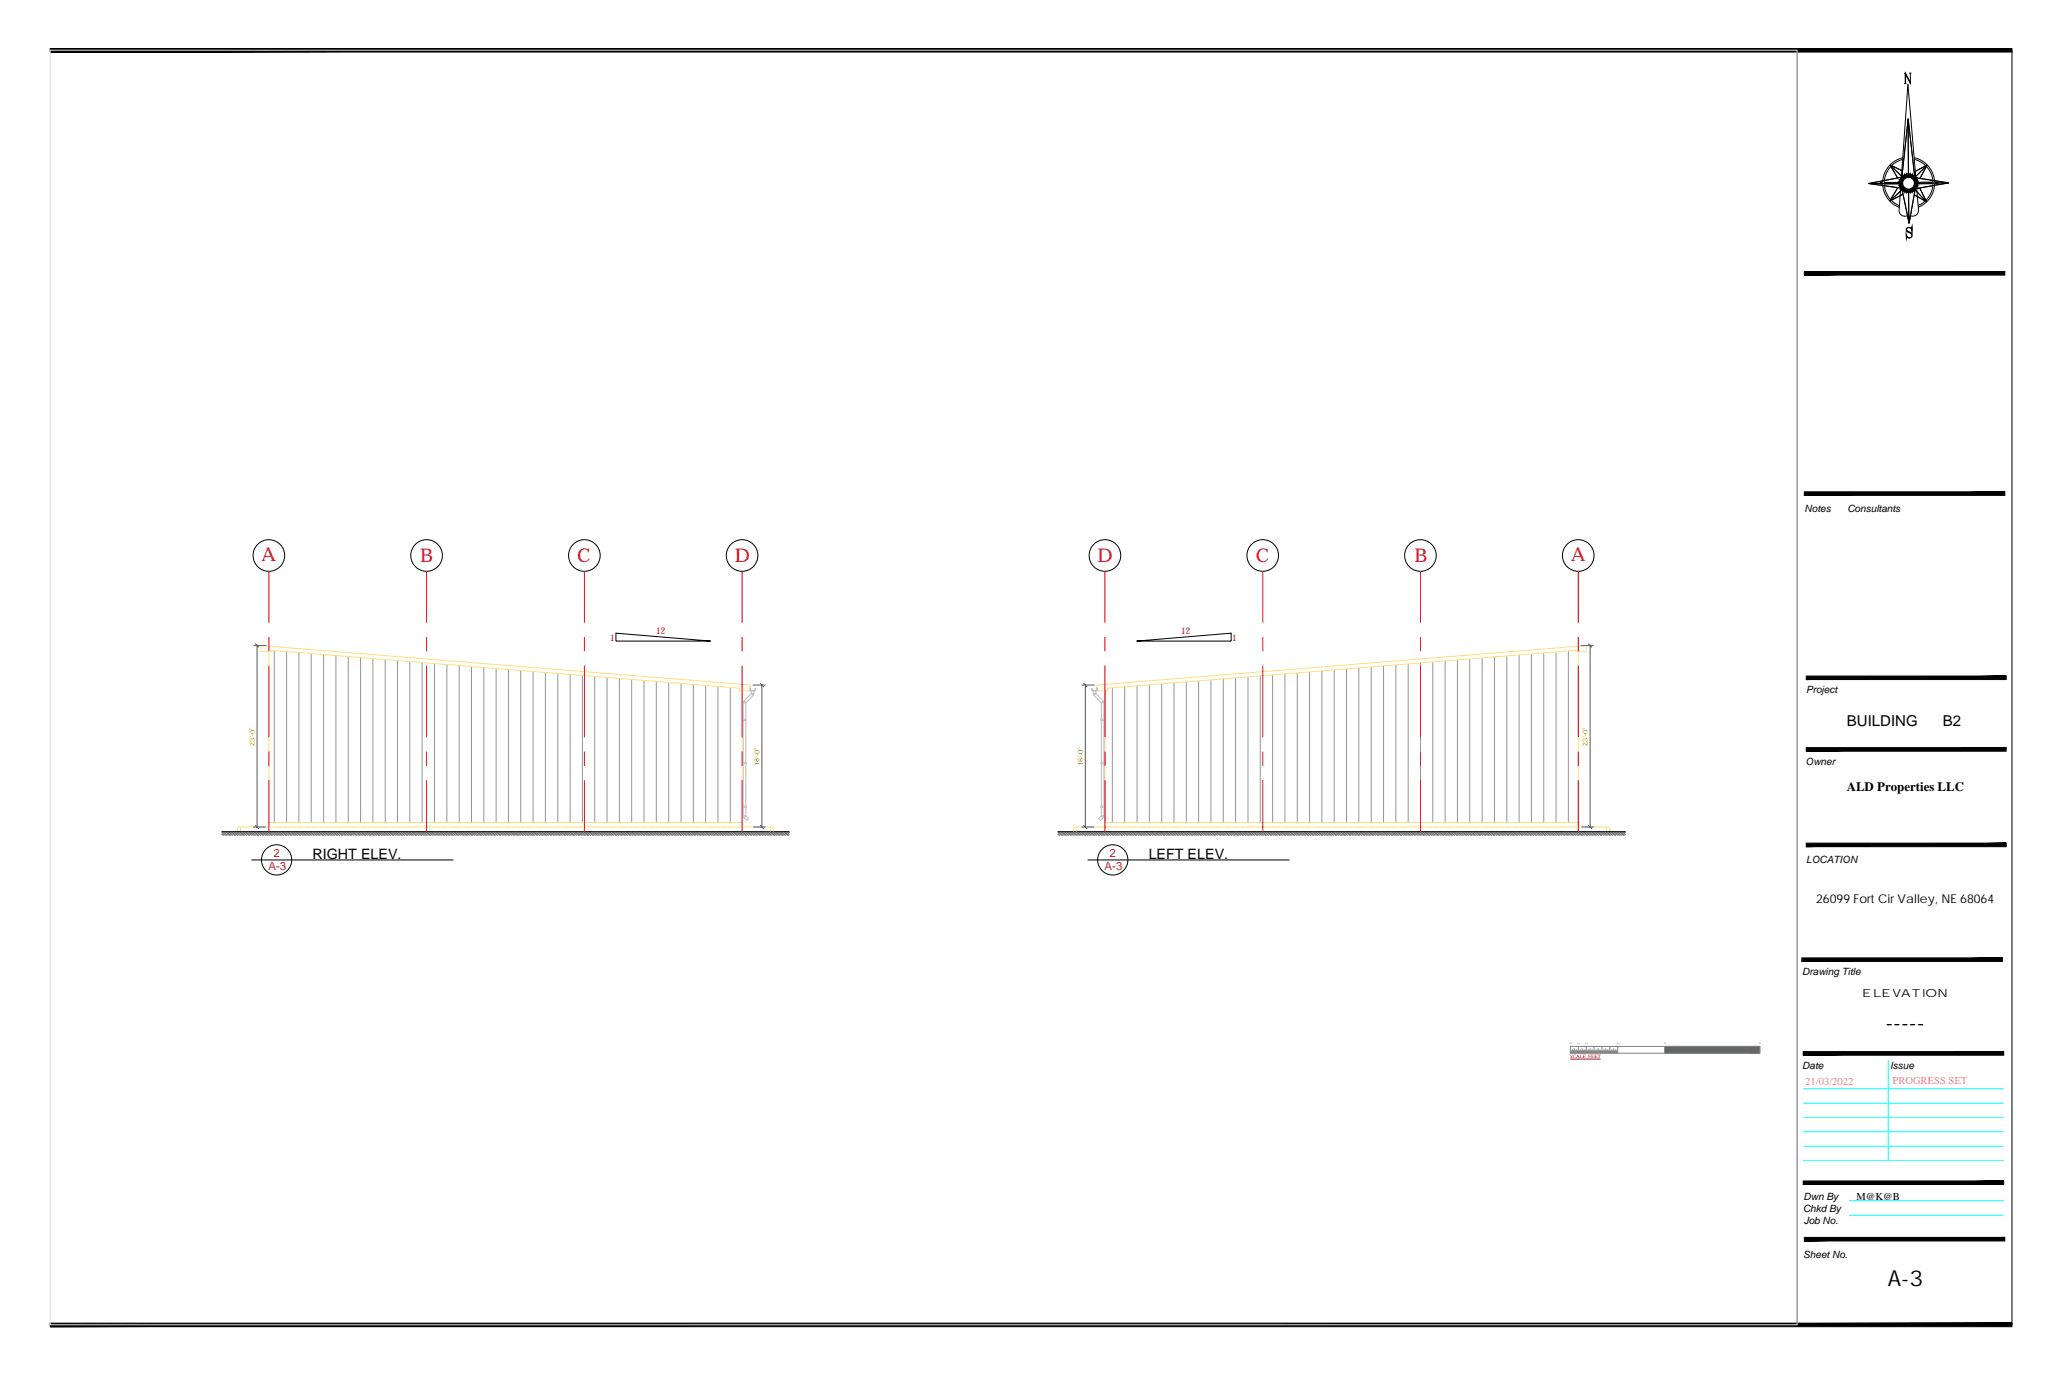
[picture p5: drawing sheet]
<svg xmlns="http://www.w3.org/2000/svg" width="914mm" height="610mm" viewBox="0 0 914 610" stroke-linecap="round" stroke-linejoin="round" font-family="sans-serif">
<defs><g id="words">
<text font-size="9.7" x="837.1" y="570">A-3</text>
<text font-size="9.5" x="836.1" y="456.6">-----</text>
<g font-size="8.4" fill="#991b1e">
<text x="115.9" y="248.8">A</text>
<text x="186.4" y="249">B</text>
<text x="255.9" y="249.3">C</text>
<text x="325.9" y="249.1">D</text>
<text x="486.6" y="249.1">D</text>
<text x="556.9" y="249.3">C</text>
<text x="627.2" y="249">B</text>
<text x="696.7" y="248.8">A</text>
</g>
<g font-size="6.7">
<text x="819" y="321.8">BUILDING</text>
<text x="861.5" y="321.8">B2</text>
</g>
<g font-size="6.3">
<text x="138.6" y="380.7">RIGHT ELEV.</text>
<text x="509.4" y="380.7">LEFT ELEV.</text>
</g>
<text font-size="5.7" x="818.9" y="350.6">ALD Properties LLC</text>
<text font-size="5.4" x="805.4" y="400.2">26099 Fort Cir Valley, NE 68064</text>
<g font-size="5.1" fill="#991b1e">
<text x="121.2" y="380">2</text>
<text x="492" y="380">2</text>
<text x="119.1" y="385.7">A-3</text>
<text x="489.8" y="385.7">A-3</text>
</g>
<text font-size="4.9" x="825.8" y="442.1">ELEVATION</text>
<g font-size="4.7" fill="#f0f">
<text x="800.6" y="480.8">21/03/2022</text>
<text x="839.2" y="480.7">PROGRESS SET</text>
</g>
<text font-size="4.7" x="823.2" y="532.2">M@K@B</text>
<g font-size="4.4">
<text x="800.3" y="226.9">Notes</text>
<text x="819.3" y="226.9">Consultants</text>
<text x="800.9" y="307.3">Project</text>
<text x="800.7" y="339">Owner</text>
<text x="800.9" y="382.5">LOCATION</text>
<text x="799.2" y="432.3">Drawing Title</text>
<text x="799.2" y="473.8">Date</text>
<text x="838.2" y="473.8">Issue</text>
<text x="799.8" y="532.1">Dwn By</text>
<text x="799.6" y="537.5">Chkd By</text>
<text x="799.8" y="542.8">Job No.</text>
<text x="799.7" y="557.9">Sheet No.</text>
</g>
<g font-size="4.1" fill="#991b1e">
<text x="291" y="281.1">12</text>
<text x="523.8" y="281.1">12</text>
<text x="270.6" y="284">1</text>
<text x="546.4" y="284">1</text>
</g>
<g font-size="3.3" fill="#8ab800">
<text x="113" y="330.6" transform="rotate(-90 113 330.6)">23'-0&quot;</text>
<text x="704.1" y="330.6" transform="rotate(-90 704.1 330.6)">23'-0&quot;</text>
<text x="336.8" y="339.4" transform="rotate(-90 336.8 339.4)">18'-0&quot;</text>
<text x="480.3" y="339.4" transform="rotate(-90 480.3 339.4)">18'-0&quot;</text>
</g>
<text font-size="2.1" fill="#991b1e" x="696.3" y="469">SCALE FEET</text>
<g font-size=".8" fill="#991b1e">
<text x="696.1" y="462.9">0.0</text>
<text x="699.6" y="462.9">1.0'</text>
<text x="703.1" y="462.9">2.0'</text>
<text x="717.1" y="462.9">6.0'</text>
<text x="738" y="462.9">12'</text>
<text x="780.1" y="462.9">24'</text>
</g>
</g></defs>
<!-- layer: hat   w -->
<g fill="none" stroke="#939598" stroke-width=".44">
<path d="M121.6 288.5v76.1M127.1 288.9v75.7M132.5 289.3v75.3M138 289.8v74.8M143.5 290.2v74.4M149 290.7v73.9M154.4 291.1v73.5M159.9 291.5v73.1M165.4 292v72.6M170.8 292.4v72.2M176.3 292.9v71.7M181.7 293.3v71.3"/>
<path d="M187.2 293.8v70.8M192.7 294.2v70.4M198.2 294.6v70M203.6 295.1v69.5M209.1 295.5v69.1M214.5 296v68.6M220 296.4v68.2M225.5 296.8v67.8M230.9 297.3v67.3M236.4 297.7v66.9M241.9 298.2v66.4M247.4 298.6v66"/>
<path d="M252.8 299v65.6M258.3 299.5v65.1M263.7 299.9v64.7M558.9 299.6v65M564.3 299.2v65.4M569.8 298.7v65.9M575.3 298.3v66.3M580.7 297.9v66.7M586.2 297.4v67.2M591.7 297v67.6M597.1 296.5v68.1M602.6 296.1v68.5"/>
<path d="M608.1 295.7v68.9M613.5 295.2v69.4M619 294.8v69.8M624.5 294.3v70.3M629.9 293.9v70.7M635.4 293.5v71.1M640.8 293v71.6M646.3 292.6v72M651.8 292.1v72.5M657.3 291.7v72.9M662.7 291.3v73.3M668.2 290.8v73.8"/>
<path d="M673.7 290.4v74.2M679.1 289.9v74.7M684.6 289.5v75.1M690 289.1v75.5M695.5 288.6v76M269.2 300.4v64.2M274.7 300.8v63.8M280.1 301.2v63.4M285.6 301.7v62.9M291 302.1v62.5M296.5 302.6v62M302 303v61.6"/>
<path d="M307.5 303.4v61.2M312.9 303.9v60.7M318.4 304.3v60.3M323.9 304.8v59.8M493.3 304.9v59.7M498.7 304.5v60.1M504.2 304v60.6M509.7 303.6v61M515.2 303.1v61.5M520.6 302.7v61.9M526.1 302.3v62.3M531.5 301.8v62.8"/>
<path d="M537 301.4v63.2M542.5 300.9v63.7M547.9 300.5v64.1M553.4 300.1v64.5"/>
</g>
<!-- layer: elev -->
<g fill="none" stroke="#ffdf7f" stroke-width=".44">
<path d="M115.7 286.2l216.9 17.5v2.6h-4.6v-1.2l-207.6-16.8v.5h-4.7zM119.3 288.8v75.8M699.9 288.8v75.8M329.1 306.3v58.3M486.5 303.7l216.9-17.5v2.6h-4.6v-.5l-207.6 16.8v1.2h-4.7zM490 306.3v58.3M105.2 368.7v-1.5l.6-.6h.9v2.1M106.7 366.6h235M119 366.6v-2h210.4v2M341.7 368.7v-2.1h.8l.6 .6v1.5M476 368.7v-1.5l.6-.6h.9v2.1M477.5 366.6h234.9"/>
<path d="M489.7 366.6v-2h210.5v2M712.4 368.7v-2.1h.9l.6 .6v1.5"/>
</g>
<!-- layer: iron -->
<g fill="none" stroke="#bababa" stroke-width=".44">
<path d="M329.1 319.1h.3M329.4 318.9v.5l-.3-.2M329.4 318.9h1.5l.1 .5M329.6 311.6h1.2M329.6 311.6v7.3M329.6 319.4v18.7M329.9 310.7l-.3 .9M330.8 311.6v7.3M330.8 319.4v18.7M330.8 311.5v.1M331 319.3l-1.6 .1M332.7 305.9l.1 .1"/>
<path d="M332.7 305l-.1 1.2h2.3v-.9l-.1 .6M332.8 305v.9M333.2 307.4h-.1M333.2 306.3v1.1h1.1M334 308.3l-.8-.8-3.3 3.2M334 308.3l-3.2 3.3-.9-.9M334.3 306.3v1.1M334.3 307.4l-.3 .9M334.8 305.9l-2 .1M484.4 306h1.9M484.8 306.3v1.1M484.8 307.4h1.1"/>
<path d="M484.8 307.4l.3 .9M485.1 308.3l.8-.8 3.3 3.2-.8 .9M485.1 308.3l3.3 3.3M485.9 306.3v1.1M485.9 307.4h.1M486.4 305.9l-.1 .1M486.5 304.8l-.1 1.1M486.5 304.9v1.3h-2.3v-.9l.1 .6M488.2 318.9l-.1 .4M488.2 318.9h1.5l.1 .5M488.3 311.5l.1 .1M488.4 311.6v7.3"/>
<path d="M488.4 319.4v18.7M488.4 311.6h1.1M489.2 310.7l.3 .9M489.5 311.6v7.3M489.5 319.4v18.7M489.8 319.1h.2M490 319.2l-1.8 .2M329.1 338.5h.3M329.1 338.3h.3M329.4 338.1v.6M329.4 338.1h1.6M329.6 338.7v18.6"/>
<path d="M330.8 338.7v18.6M330.9 338.1v.6h-1.5M488.2 338.1v.6M488.2 338.1h1.5M488.4 338.7v18.6M489.5 338.7v18.6M489.7 338.1v.6h-1.5M489.8 338.5h.2M489.8 338.3h.2M329.1 357.7h.3M329.1 357.5h.3M329.4 357.8v.1"/>
<path d="M329.4 357.3v.5M329.4 357.3h1.5v.6M329.4 357.9h1.6M329.6 357.9v3.8h1.2M330.8 357.9v3.8M488.1 357.8l.1 .1M488.2 357.3l-.1 .5M488.2 357.3h1.5v.6M488.2 357.9h1.5M488.4 357.9v3.8M489.5 357.9v3.8h-1.1M489.8 357.7h.2"/>
<path d="M489.8 357.5h.2M329.6 361.7l.3 .9M329.9 362.5l1.2 1.2M330.8 361.7h.1M330.8 361.7l1.1 1.2M330.8 361.7l-.9 .8M331.1 363.7h.1M331.9 362.9v.1M331.9 363l-.7 .7M487.2 362.9v.1M488.4 361.7h-.1M488.4 361.7l.8 .8-1.2 1.2-.8-.7z"/>
<path d="M489.5 361.7l-.3 .9"/>
</g>
<!-- layer: hat   w -->
<g fill="none" stroke="#636466" stroke-width=".44">
<path d="M98.3 369.7l.1 .2M98.3 368.9l.5 .6M98.6 368.7l-.2 .2M99.1 369.5l-.8 .8M99.1 369.2l1 1M99.3 368.7l-.5 .5M99.4 369.9l-.6 .6M99.4 368.9l1.1 1M99.8 370.2l-.2 .3M100.1 368.7l.8 .8M100.6 368.7l-.1 .2M101.1 369.5l-.9 1"/>
<path d="M101.1 369.2l1.1 1M101.4 368.7l-.5 .5M101.5 369.9l-.6 .6M101.5 368.9l1 1M101.9 370.2l-.2 .3M102.2 368.7l.7 .8M102.7 368.7l-.2 .2M103.2 369.5l-1 1M103.2 369.2l1 1M103.4 368.7l-.5 .5M103.6 369.9l-.6 .6M103.6 368.9l1 1"/>
<path d="M104 370.2l-.2 .3M104.2 368.7l.8 .8M104.7 368.7l-.1 .2M105.2 369.5l-.9 1M105.2 369.2l1.1 1M105.5 368.7l-.5 .5M105.6 369.9l-.6 .6M105.6 368.9l1.1 1M106 370.2l-.2 .3M106.3 368.7l.8 .8M106.8 368.7l-.1 .2M107.3 369.5l-1 1"/>
<path d="M107.3 369.2l1 1M107.6 368.7l-.5 .5M107.7 369.9l-.6 .6M107.7 368.9l1 1M108.1 370.2l-.2 .3M108.3 368.7l.8 .8M108.8 368.7l-.1 .2M109.3 369.5l-.9 1M109.3 369.2l1.1 1M109.6 368.7l-.5 .5M109.8 369.9l-.6 .6M109.8 368.9l1 1"/>
<path d="M110.2 370.2l-.3 .3M110.4 368.7l.8 .8M110.9 368.7l-.1 .2M111.4 369.5l-1 1M111.4 369.2l1 1M111.7 368.7l-.5 .5M111.8 369.9l-.6 .6M111.8 368.9l1.1 1M112.2 370.2l-.2 .3M112.4 368.7l.8 .8M113 368.7l-.1 .2M113.5 369.5l-1 1"/>
<path d="M113.5 369.2l1 1M113.7 368.7l-.5 .5M113.9 369.9l-.6 .6M113.9 368.9l1 1M114.3 370.2l-.3 .3M114.5 368.7l.8 .8M115 368.7l-.1 .2M115.6 369.5l-1 1M115.6 369.2l1 1M115.8 368.7l-.5 .5M116 369.9l-.6 .6M116 368.9l1 1"/>
<path d="M116.3 370.2l-.2 .3M116.6 368.7l.7 .8M117.1 368.7l-.1 .2M117.6 369.5l-1 1M117.6 369.2l1.1 1M117.9 368.7l-.6 .5M118 369.9l-.6 .6M118 368.9l1 1M118.4 370.2l-.2 .3M118.7 368.7l.7 .8M119.2 368.7l-.2 .2M119.7 369.5l-1 1"/>
<path d="M119.7 369.2l1 1M119.9 368.7l-.5 .5M120.1 369.9l-.6 .6M120.1 368.9l1 1M120.4 370.2l-.2 .3M120.7 368.7l.8 .8M121.2 368.7l-.1 .2M121.8 369.5l-1 1M121.8 369.2l1 1M122 368.7l-.5 .5M122.1 369.9l-.6 .6M122.1 368.9l1 1"/>
<path d="M122.5 370.2l-.2 .3M122.8 368.7l.7 .8M123.3 368.7l-.2 .2M123.8 369.5l-1 1M123.8 369.2l1 1M124 368.7l-.5 .5M124.2 369.9l-.6 .6M124.2 368.9l1 1M124.6 370.2l-.2 .3M124.8 368.7l.8 .8M125.3 368.7l-.1 .2M125.9 369.5l-1 1"/>
<path d="M125.9 369.2l1 1M126.1 368.7l-.5 .5M126.2 369.9l-.6 .6M126.2 368.9l1.1 1M126.6 370.2l-.2 .3M126.9 368.7l.8 .8M127.4 368.7l-.1 .2M127.9 369.5l-.9 1M127.9 369.2l1 1M128.2 368.7l-.5 .5M128.3 369.9l-.6 .6M128.3 368.9l1 1"/>
<path d="M128.7 370.2l-.2 .3M128.9 368.7l.8 .8M129.5 368.7l-.2 .2M130 369.5l-1 1M130 369.2l1 1M130.2 368.7l-.5 .5M130.3 369.9l-.5 .6M130.3 368.9l1.1 1M130.8 370.2l-.2 .3M131 368.7l.8 .8M131.5 368.7l-.1 .2M132 369.5l-.9 1"/>
<path d="M132 369.2l1.1 1M132.3 368.7l-.5 .5M132.4 369.9l-.6 .6M132.4 368.9l1.1 1M132.8 370.2l-.2 .3M133.1 368.7l.8 .8M133.6 368.7l-.1 .2M134.1 369.5l-1 1M134.1 369.2l1 1M134.4 368.7l-.5 .5M134.5 369.9l-.6 .6M134.5 368.9l1 1"/>
<path d="M134.9 370.2l-.2 .3M135.1 368.7l.8 .8M135.6 368.7l-.1 .2M136.1 369.5l-.9 1M136.1 369.2l1.1 1M136.4 368.7l-.5 .5M136.6 369.9l-.6 .6M136.6 368.9l1 1M136.9 370.2l-.2 .3M137.2 368.7l.8 .8M137.7 368.7l-.1 .2M138.2 369.5l-1 1"/>
<path d="M138.2 369.2l1 1M138.5 368.7l-.5 .5M138.6 369.9l-.6 .6M138.6 368.9l1.1 1M139 370.2l-.2 .3M139.2 368.7l.8 .8M139.8 368.7l-.1 .2M140.3 369.5l-1 1M140.3 369.2l1 1M140.5 368.7l-.5 .5M140.7 369.9l-.6 .6M140.7 368.9l1 1"/>
<path d="M141.1 370.2l-.3 .3M141.3 368.7l.8 .8M141.8 368.7l-.1 .2M142.3 369.5l-.9 1M142.3 369.2l1.1 1M142.6 368.7l-.5 .5M142.7 369.9l-.5 .6M142.7 368.9l1.1 1M143.1 370.2l-.2 .3M143.4 368.7l.7 .8M143.9 368.7l-.1 .2M144.4 369.5l-1 1"/>
<path d="M144.4 369.2l1.1 1M144.7 368.7l-.6 .5M144.8 369.9l-.6 .6M144.8 368.9l1 1M145.2 370.2l-.2 .3M145.5 368.7l.7 .8M146 368.7l-.2 .2M146.5 369.5l-1 1M146.5 369.2l1 1M146.7 368.7l-.5 .5M146.9 369.9l-.6 .6M146.9 368.9l1 1"/>
<path d="M147.2 370.2l-.2 .3M147.5 368.7l.8 .8M148 368.7l-.1 .2M148.5 369.5l-.9 1M148.5 369.2l1.1 1M148.8 368.7l-.5 .5M148.9 369.9l-.6 .6M148.9 368.9l1 1M149.3 370.2l-.2 .3M149.6 368.7l.7 .8M150.1 368.7l-.2 .2M150.6 369.5l-1 1"/>
<path d="M150.6 369.2l1 1M150.8 368.7l-.5 .5M151 369.9l-.6 .6M151 368.9l1 1M151.4 370.2l-.2 .3M151.6 368.7l.8 .8M152.1 368.7l-.1 .2M152.7 369.5l-1 1M152.7 369.2l1 1M152.9 368.7l-.5 .5M153 369.9l-.6 .6M153 368.9l1.1 1"/>
<path d="M153.4 370.2l-.2 .3M153.7 368.7l.8 .8M154.2 368.7l-.1 .2M154.7 369.5l-.9 1M154.7 369.2l1 1M155 368.7l-.5 .5M155.1 369.9l-.6 .6M155.1 368.9l1 1M155.5 370.2l-.2 .3M155.7 368.7l.8 .8M156.3 368.7l-.2 .2M156.8 369.5l-1 1"/>
<path d="M156.8 369.2l1 1M157 368.7l-.5 .5M157.1 369.9l-.5 .6M157.1 368.9l1.1 1M157.6 370.2l-.2 .3M157.8 368.7l.8 .8M158.3 368.7l-.1 .2M158.8 369.5l-.9 1M158.8 369.2l1.1 1M159.1 368.7l-.5 .5M159.2 369.9l-.6 .6M159.2 368.9l1 1"/>
<path d="M159.6 370.2l-.2 .3M159.9 368.7l.8 .8M160.4 368.7l-.2 .2M160.9 369.5l-1 1M160.9 369.2l1 1M161.2 368.7l-.5 .5M161.3 369.9l-.6 .6M161.3 368.9l1 1M161.7 370.2l-.2 .3M161.9 368.7l.8 .8M162.4 368.7l-.1 .2M162.9 369.5l-.9 1"/>
<path d="M162.9 369.2l1.1 1M163.2 368.7l-.5 .5M163.4 369.9l-.6 .6M163.4 368.9l1 1M163.7 370.2l-.2 .3M164 368.7l.8 .8M164.5 368.7l-.1 .2M165 369.5l-1 1M165 369.2l1 1M165.3 368.7l-.5 .5M165.4 369.9l-.6 .6M165.4 368.9l1.1 1"/>
<path d="M165.8 370.2l-.2 .3M166 368.7l.8 .8M166.6 368.7l-.1 .2M167.1 369.5l-1 1M167.1 369.2l1 1M167.3 368.7l-.5 .5M167.5 369.9l-.6 .6M167.5 368.9l1 1M167.9 370.2l-.3 .3M168.1 368.7l.8 .8M168.6 368.7l-.1 .2M169.1 369.5l-1 1"/>
<path d="M169.1 369.2l1.1 1M169.4 368.7l-.5 .5M169.5 369.9l-.5 .6M169.5 368.9l1.1 1M169.9 370.2l-.2 .3M170.2 368.7l.7 .8M170.7 368.7l-.1 .2M171.2 369.5l-1 1M171.2 369.2l1 1M171.5 368.7l-.6 .5M171.6 369.9l-.6 .6M171.6 368.9l1 1"/>
<path d="M172 370.2l-.2 .3M172.2 368.7l.8 .8M172.8 368.7l-.2 .2M173.3 369.5l-1 1M173.3 369.2l1 1M173.5 368.7l-.5 .5M173.7 369.9l-.6 .6M173.7 368.9l1 1M174 370.2l-.2 .3M174.3 368.7l.7 .8M174.8 368.7l-.1 .2M175.3 369.5l-1 1"/>
<path d="M175.3 369.2l1.1 1M175.6 368.7l-.6 .5M175.7 369.9l-.6 .6M175.7 368.9l1 1M176.1 370.2l-.2 .3M176.4 368.7l.7 .8M176.9 368.7l-.2 .2M177.4 369.5l-1 1M177.4 369.2l1 1M177.6 368.7l-.5 .5M177.8 369.9l-.6 .6M177.8 368.9l1 1"/>
<path d="M178.1 370.2l-.1 .3M178.4 368.7l.8 .8M178.9 368.7l-.1 .2M179.5 369.5l-1 1M179.5 369.2l1 1M179.7 368.7l-.5 .5M179.8 369.9l-.6 .6M179.8 368.9l1 1M180.2 370.2l-.2 .3M180.5 368.7l.7 .8M181 368.7l-.2 .2M181.5 369.5l-.9 1"/>
<path d="M181.5 369.2l1 1M181.8 368.7l-.6 .5M181.9 369.9l-.6 .6M181.9 368.9l1 1M182.3 370.2l-.2 .3M182.5 368.7l.8 .8M183 368.7l-.1 .2M183.6 369.5l-1 1M183.6 369.2l1 1M183.8 368.7l-.5 .5M183.9 369.9l-.6 .6M183.9 368.9l1.1 1"/>
<path d="M184.4 370.2l-.2 .3M184.6 368.7l.8 .8M185.1 368.7l-.1 .2M185.6 369.5l-.9 1M185.6 369.2l1 1M185.9 368.7l-.5 .5M186 369.9l-.6 .6M186 368.9l1 1M186.4 370.2l-.2 .3M186.6 368.7l.9 .8M187.2 368.7l-.2 .2M187.7 369.5l-1 1"/>
<path d="M187.7 369.2l1 1M188 368.7l-.5 .5M188.1 369.9l-.6 .6M188.1 368.9l1 1M188.5 370.2l-.2 .3M188.7 368.7l.8 .8M189.2 368.7l-.1 .2M189.7 369.5l-.9 1M189.7 369.2l1.1 1M190 368.7l-.5 .5M190.1 369.9l-.5 .6M190.1 368.9l1.1 1"/>
<path d="M190.5 370.2l-.2 .3M190.8 368.7l.8 .8M191.3 368.7l-.1 .2M191.8 369.5l-1 1M191.8 369.2l1 1M192.1 368.7l-.5 .5M192.2 369.9l-.6 .6M192.2 368.9l1 1M192.6 370.2l-.2 .3M192.8 368.7l.8 .8M193.4 368.7l-.2 .2M193.9 369.5l-1 1"/>
<path d="M193.9 369.2l1 1M194.1 368.7l-.5 .5M194.3 369.9l-.6 .6M194.3 368.9l1 1M194.6 370.2l-.2 .3M194.9 368.7l.8 .8M195.4 368.7l-.1 .2M195.9 369.5l-1 1M195.9 369.2l1.1 1M196.2 368.7l-.5 .5M196.3 369.9l-.6 .6M196.3 368.9l1.1 1"/>
<path d="M196.7 370.2l-.2 .3M197 368.7l.7 .8M197.5 368.7l-.1 .2M198 369.5l-1 1M198 369.2l1 1M198.2 368.7l-.5 .5M198.4 369.9l-.6 .6M198.4 368.9l1 1M198.8 370.2l-.2 .3M199 368.7l.8 .8M199.6 368.7l-.2 .2M200.1 369.5l-1 1"/>
<path d="M200.1 369.2l1 1M200.3 368.7l-.5 .5M200.4 369.9l-.5 .6M200.4 368.9l1.1 1M200.8 370.2l-.2 .3M201.1 368.7l.7 .8M201.6 368.7l-.1 .2M202.1 369.5l-1 1M202.1 369.2l1.1 1M202.4 368.7l-.6 .5M202.5 369.9l-.6 .6M202.5 368.9l1 1"/>
<path d="M202.9 370.2l-.2 .3M203.2 368.7l.7 .8M203.7 368.7l-.2 .2M204.2 369.5l-1 1M204.2 369.2l1 1M204.4 368.7l-.5 .5M204.6 369.9l-.6 .6M204.6 368.9l1 1M204.9 370.2l-.1 .3M205.2 368.7l.8 .8M205.7 368.7l-.1 .2M206.2 369.5l-.9 1"/>
<path d="M206.2 369.2l1.1 1M206.5 368.7l-.5 .5M206.6 369.9l-.6 .6M206.6 368.9l1 1M207 370.2l-.2 .3M207.3 368.7l.7 .8M207.8 368.7l-.2 .2M208.3 369.5l-1 1M208.3 369.2l1 1M208.6 368.7l-.6 .5M208.7 369.9l-.6 .6M208.7 368.9l1 1"/>
<path d="M209.1 370.2l-.2 .3M209.3 368.7l.8 .8M209.8 368.7l-.1 .2M210.4 369.5l-1 1M210.4 369.2l1 1M210.6 368.7l-.5 .5M210.7 369.9l-.6 .6M210.7 368.9l1.1 1M211.1 370.2l-.2 .3M211.4 368.7l.8 .8M211.9 368.7l-.1 .2M212.4 369.5l-.9 1"/>
<path d="M212.4 369.2l1 1M212.7 368.7l-.5 .5M212.8 369.9l-.6 .6M212.8 368.9l1 1M213.2 370.2l-.2 .3M213.4 368.7l.8 .8M214 368.7l-.2 .2M214.5 369.5l-1 1M214.5 369.2l1 1M214.8 368.7l-.6 .5M214.9 369.9l-.6 .6M214.9 368.9l1 1"/>
<path d="M215.3 370.2l-.2 .3M215.5 368.7l.8 .8M216 368.7l-.1 .2M216.5 369.5l-.9 1M216.5 369.2l1.1 1M216.8 368.7l-.5 .5M216.9 369.9l-.5 .6M216.9 368.9l1.1 1M217.3 370.2l-.2 .3M217.6 368.7l.8 .8M218.1 368.7l-.1 .2M218.6 369.5l-1 1"/>
<path d="M218.6 369.2l1 1M218.9 368.7l-.5 .5M219 369.9l-.6 .6M219 368.9l1 1M219.4 370.2l-.2 .3M219.6 368.7l.8 .8M220.2 368.7l-.2 .2M220.7 369.5l-1 1M220.7 369.2l1 1M220.9 368.7l-.5 .5M221.1 369.9l-.6 .6M221.1 368.9l1 1"/>
<path d="M221.4 370.2l-.2 .3M221.7 368.7l.8 .8M222.2 368.7l-.1 .2M222.7 369.5l-1 1M222.7 369.2l1.1 1M223 368.7l-.5 .5M223.1 369.9l-.6 .6M223.1 368.9l1.1 1M223.5 370.2l-.2 .3M223.8 368.7l.7 .8M224.3 368.7l-.1 .2M224.8 369.5l-1 1"/>
<path d="M224.8 369.2l1 1M225 368.7l-.5 .5M225.2 369.9l-.6 .6M225.2 368.9l1 1M225.6 370.2l-.2 .3M225.8 368.7l.8 .8M226.4 368.7l-.2 .2M226.9 369.5l-1 1M226.9 369.2l1 1M227.1 368.7l-.5 .5M227.2 369.9l-.5 .6M227.2 368.9l1.1 1"/>
<path d="M227.6 370.2l-.2 .3M227.9 368.7l.7 .8M228.4 368.7l-.1 .2M228.9 369.5l-1 1M228.9 369.2l1.1 1M229.2 368.7l-.6 .5M229.3 369.9l-.6 .6M229.3 368.9l1 1M229.7 370.2l-.2 .3M230 368.7l.7 .8M230.5 368.7l-.2 .2M231 369.5l-1 1"/>
<path d="M231 369.2l1 1M231.2 368.7l-.5 .5M231.4 369.9l-.6 .6M231.4 368.9l1 1M231.7 370.2l-.1 .3M232 368.7l.8 .8M232.5 368.7l-.1 .2M233 369.5l-.9 1M233 369.2l1.1 1M233.3 368.7l-.5 .5M233.4 369.9l-.6 .6M233.4 368.9l1 1"/>
<path d="M233.8 370.2l-.2 .3M234.1 368.7l.7 .8M234.6 368.7l-.2 .2M235.1 369.5l-1 1M235.1 369.2l1 1M235.4 368.7l-.6 .5M235.5 369.9l-.6 .6M235.5 368.9l1 1M235.9 370.2l-.2 .3M236.1 368.7l.8 .8M236.6 368.7l-.1 .2M237.2 369.5l-1 1"/>
<path d="M237.2 369.2l1 1M237.4 368.7l-.5 .5M237.5 369.9l-.6 .6M237.5 368.9l1.1 1M237.9 370.2l-.2 .3M238.2 368.7l.8 .8M238.7 368.7l-.1 .2M239.2 369.5l-.9 1M239.2 369.2l1 1M239.5 368.7l-.5 .5M239.6 369.9l-.6 .6M239.6 368.9l1 1"/>
<path d="M240 370.2l-.2 .3M240.2 368.7l.8 .8M240.7 368.7l-.1 .2M241.3 369.5l-1 1M241.3 369.2l1 1M241.6 368.7l-.6 .5M241.7 369.9l-.6 .6M241.7 368.9l1 1M242.1 370.2l-.2 .3M242.3 368.7l.8 .8M242.8 368.7l-.1 .2M243.3 369.5l-.9 1"/>
<path d="M243.3 369.2l1.1 1M243.6 368.7l-.5 .5M243.7 369.9l-.6 .6M243.7 368.9l1.1 1M244.1 370.2l-.2 .3M244.4 368.7l.8 .8M244.9 368.7l-.1 .2M245.4 369.5l-1 1M245.4 369.2l1 1M245.7 368.7l-.5 .5M245.8 369.9l-.6 .6M245.8 368.9l1 1"/>
<path d="M246.2 370.2l-.2 .3M246.4 368.7l.8 .8M246.9 368.7l-.1 .2M247.5 369.5l-1 1M247.5 369.2l1 1M247.7 368.7l-.5 .5M247.9 369.9l-.6 .6M247.9 368.9l1 1M248.2 370.2l-.2 .3M248.5 368.7l.8 .8M249 368.7l-.1 .2M249.5 369.5l-1 1"/>
<path d="M249.5 369.2l1.1 1M249.8 368.7l-.5 .5M249.9 369.9l-.6 .6M249.9 368.9l1.1 1M250.3 370.2l-.2 .3M250.6 368.7l.7 .8M251.1 368.7l-.1 .2M251.6 369.5l-1 1M251.6 369.2l1 1M251.8 368.7l-.5 .5M252 369.9l-.6 .6M252 368.9l1 1"/>
<path d="M252.3 370.2l-.2 .3M252.6 368.7l.8 .8M253.2 368.7l-.2 .2M253.7 369.5l-1 1M253.7 369.2l1 1M253.9 368.7l-.5 .5M254 369.9l-.6 .6M254 368.9l1.1 1M254.4 370.2l-.2 .3M254.7 368.7l.7 .8M255.2 368.7l-.1 .2M255.7 369.5l-1 1"/>
<path d="M255.7 369.2l1.1 1M255.9 368.7l-.5 .5M256.1 369.9l-.6 .6M256.1 368.9l1 1M256.5 370.2l-.2 .3M256.8 368.7l.7 .8M257.3 368.7l-.2 .2M257.8 369.5l-1 1M257.8 369.2l1 1M258 368.7l-.5 .5M258.1 369.9l-.5 .6M258.1 368.9l1.1 1"/>
<path d="M258.5 370.2l-.1 .3M258.8 368.7l.8 .8M259.3 368.7l-.1 .2M259.8 369.5l-.9 1M259.8 369.2l1.1 1M260.1 368.7l-.5 .5M260.2 369.9l-.6 .6M260.2 368.9l1 1M260.6 370.2l-.2 .3M260.9 368.7l.7 .8M261.4 368.7l-.2 .2M261.9 369.5l-1 1"/>
<path d="M261.9 369.2l1 1M262.2 368.7l-.6 .5M262.3 369.9l-.6 .6M262.3 368.9l1 1M262.7 370.2l-.2 .3M262.9 368.7l.8 .8M263.4 368.7l-.1 .2M263.9 369.5l-.9 1M263.9 369.2l1.1 1M264.2 368.7l-.5 .5M264.3 369.9l-.6 .6M264.3 368.9l1.1 1"/>
<path d="M264.7 370.2l-.2 .3M265 368.7l.8 .8M265.5 368.7l-.1 .2M266 369.5l-1 1M266 369.2l1 1M266.3 368.7l-.5 .5M266.4 369.9l-.6 .6M266.4 368.9l1 1M266.8 370.2l-.2 .3M267 368.7l.8 .8M267.5 368.7l-.1 .2M268.1 369.5l-1 1"/>
<path d="M268.1 369.2l1 1M268.4 368.7l-.6 .5M268.5 369.9l-.6 .6M268.5 368.9l1 1M268.9 370.2l-.3 .3M269.1 368.7l.8 .8M269.6 368.7l-.1 .2M270.1 369.5l-.9 1M270.1 369.2l1.1 1M270.4 368.7l-.5 .5M270.5 369.9l-.6 .6M270.5 368.9l1.1 1"/>
<path d="M270.9 370.2l-.2 .3M271.2 368.7l.7 .8M271.7 368.7l-.1 .2M272.2 369.5l-1 1M272.2 369.2l1 1M272.5 368.7l-.6 .5M272.6 369.9l-.6 .6M272.6 368.9l1 1M273 370.2l-.2 .3M273.2 368.7l.8 .8M273.7 368.7l-.1 .2M274.3 369.5l-1 1"/>
<path d="M274.3 369.2l1 1M274.5 368.7l-.5 .5M274.7 369.9l-.6 .6M274.7 368.9l1 1M275 370.2l-.2 .3M275.3 368.7l.8 .8M275.8 368.7l-.1 .2M276.3 369.5l-1 1M276.3 369.2l1.1 1M276.6 368.7l-.5 .5M276.7 369.9l-.6 .6M276.7 368.9l1 1"/>
<path d="M277.1 370.2l-.2 .3M277.4 368.7l.7 .8M277.9 368.7l-.2 .2M278.4 369.5l-1 1M278.4 369.2l1 1M278.6 368.7l-.5 .5M278.8 369.9l-.6 .6M278.8 368.9l1 1M279.1 370.2l-.2 .3M279.4 368.7l.8 .8M279.9 368.7l-.1 .2M280.5 369.5l-1 1"/>
<path d="M280.5 369.2l1 1M280.7 368.7l-.5 .5M280.8 369.9l-.6 .6M280.8 368.9l1.1 1M281.2 370.2l-.2 .3M281.5 368.7l.7 .8M282 368.7l-.1 .2M282.5 369.5l-1 1M282.5 369.2l1 1M282.7 368.7l-.5 .5M282.9 369.9l-.6 .6M282.9 368.9l1 1"/>
<path d="M283.3 370.2l-.2 .3M283.5 368.7l.8 .8M284.1 368.7l-.2 .2M284.6 369.5l-1 1M284.6 369.2l1 1M284.8 368.7l-.5 .5M284.9 369.9l-.5 .6M284.9 368.9l1.1 1M285.3 370.2l-.1 .3M285.6 368.7l.8 .8M286.1 368.7l-.1 .2M286.6 369.5l-.9 1"/>
<path d="M286.6 369.2l1.1 1M286.9 368.7l-.5 .5M287 369.9l-.6 .6M287 368.9l1 1M287.4 370.2l-.2 .3M287.7 368.7l.7 .8M288.2 368.7l-.2 .2M288.7 369.5l-1 1M288.7 369.2l1 1M289 368.7l-.6 .5M289.1 369.9l-.6 .6M289.1 368.9l1 1"/>
<path d="M289.5 370.2l-.2 .3M289.7 368.7l.8 .8M290.2 368.7l-.1 .2M290.7 369.5l-.9 1M290.7 369.2l1.1 1M291 368.7l-.5 .5M291.1 369.9l-.6 .6M291.1 368.9l1.1 1M291.5 370.2l-.2 .3M291.8 368.7l.8 .8M292.3 368.7l-.1 .2M292.8 369.5l-1 1"/>
<path d="M292.8 369.2l1 1M293.1 368.7l-.5 .5M293.2 369.9l-.6 .6M293.2 368.9l1 1M293.6 370.2l-.2 .3M293.8 368.7l.8 .8M294.3 368.7l-.1 .2M294.9 369.5l-1 1M294.9 369.2l1 1M295.1 368.7l-.5 .5M295.3 369.9l-.6 .6M295.3 368.9l1 1"/>
<path d="M295.7 370.2l-.3 .3M295.9 368.7l.8 .8M296.4 368.7l-.1 .2M296.9 369.5l-.9 1M296.9 369.2l1.1 1M297.2 368.7l-.5 .5M297.3 369.9l-.6 .6M297.3 368.9l1.1 1M297.7 370.2l-.2 .3M298 368.7l.7 .8M298.5 368.7l-.1 .2M299 369.5l-1 1"/>
<path d="M299 369.2l1 1M299.3 368.7l-.6 .5M299.4 369.9l-.6 .6M299.4 368.9l1 1M299.8 370.2l-.2 .3M300 368.7l.8 .8M300.5 368.7l-.1 .2M301.1 369.5l-1 1M301.1 369.2l1 1M301.3 368.7l-.5 .5M301.5 369.9l-.6 .6M301.5 368.9l1 1"/>
<path d="M301.8 370.2l-.2 .3M302.1 368.7l.8 .8M302.6 368.7l-.1 .2M303.1 369.5l-1 1M303.1 369.2l1.1 1M303.4 368.7l-.5 .5M303.5 369.9l-.6 .6M303.5 368.9l1 1M303.9 370.2l-.2 .3M304.2 368.7l.7 .8M304.7 368.7l-.2 .2M305.2 369.5l-1 1"/>
<path d="M305.2 369.2l1 1M305.4 368.7l-.5 .5M305.6 369.9l-.6 .6M305.6 368.9l1 1M305.9 370.2l-.2 .3M306.2 368.7l.8 .8M306.7 368.7l-.1 .2M307.3 369.5l-1 1M307.3 369.2l1 1M307.5 368.7l-.5 .5M307.6 369.9l-.6 .6M307.6 368.9l1.1 1"/>
<path d="M308 370.2l-.2 .3M308.3 368.7l.7 .8M308.8 368.7l-.1 .2M309.3 369.5l-1 1M309.3 369.2l1 1M309.5 368.7l-.5 .5M309.7 369.9l-.6 .6M309.7 368.9l1 1M310.1 370.2l-.2 .3M310.3 368.7l.8 .8M310.9 368.7l-.2 .2M311.4 369.5l-1 1"/>
<path d="M311.4 369.2l1 1M311.6 368.7l-.5 .5M311.7 369.9l-.5 .6M311.7 368.9l1.1 1M312.1 370.2l-.2 .3M312.4 368.7l.8 .8M312.9 368.7l-.1 .2M313.4 369.5l-.9 1M313.4 369.2l1.1 1M313.7 368.7l-.5 .5M313.8 369.9l-.6 .6M313.8 368.9l1 1"/>
<path d="M314.2 370.2l-.2 .3M314.5 368.7l.7 .8M315 368.7l-.2 .2M315.5 369.5l-1 1M315.5 369.2l1 1M315.7 368.7l-.5 .5M315.9 369.9l-.6 .6M315.9 368.9l1 1M316.3 370.2l-.2 .3M316.5 368.7l.8 .8M317 368.7l-.1 .2M317.5 369.5l-.9 1"/>
<path d="M317.5 369.2l1.1 1M317.8 368.7l-.5 .5M317.9 369.9l-.6 .6M317.9 368.9l1.1 1M318.3 370.2l-.2 .3M318.6 368.7l.8 .8M319.1 368.7l-.1 .2M319.6 369.5l-1 1M319.6 369.2l1 1M319.9 368.7l-.5 .5M320 369.9l-.6 .6M320 368.9l1 1"/>
<path d="M320.4 370.2l-.2 .3M320.6 368.7l.8 .8M321.1 368.7l-.1 .2M321.6 369.5l-.9 1M321.6 369.2l1.1 1M321.9 368.7l-.5 .5M322.1 369.9l-.6 .6M322.1 368.9l1 1M322.5 370.2l-.3 .3M322.7 368.7l.8 .8M323.2 368.7l-.1 .2M323.7 369.5l-1 1"/>
<path d="M323.7 369.2l1 1M324 368.7l-.5 .5M324.1 369.9l-.6 .6M324.1 368.9l1.1 1M324.5 370.2l-.2 .3M324.7 368.7l.8 .8M325.3 368.7l-.1 .2M325.8 369.5l-1 1M325.8 369.2l1 1M326.1 368.7l-.6 .5M326.2 369.9l-.6 .6M326.2 368.9l1 1"/>
<path d="M326.6 370.2l-.3 .3M326.8 368.7l.8 .8M327.3 368.7l-.1 .2M327.9 369.5l-1 1M327.9 369.2l1 1M328.1 368.7l-.5 .5M328.3 369.9l-.6 .6M328.3 368.9l1 1M328.6 370.2l-.2 .3M328.9 368.7l.7 .8M329.4 368.7l-.1 .2M329.9 369.5l-1 1"/>
<path d="M329.9 369.2l1.1 1M330.2 368.7l-.6 .5M330.3 369.9l-.6 .6M330.3 368.9l1 1M330.7 370.2l-.2 .3M331 368.7l.7 .8M331.5 368.7l-.2 .2M332 369.5l-1 1M332 369.2l1 1M332.2 368.7l-.5 .5M332.4 369.9l-.6 .6M332.4 368.9l1 1"/>
<path d="M332.7 370.2l-.2 .3M333 368.7l.8 .8M333.5 368.7l-.1 .2M334.1 369.5l-1 1M334.1 369.2l1 1M334.3 368.7l-.5 .5M334.4 369.9l-.6 .6M334.4 368.9l1 1M334.8 370.2l-.2 .3M335.1 368.7l.7 .8M335.6 368.7l-.2 .2M336.1 369.5l-1 1"/>
<path d="M336.1 369.2l1 1M336.3 368.7l-.5 .5M336.5 369.9l-.6 .6M336.5 368.9l1 1M336.9 370.2l-.2 .3M337.1 368.7l.8 .8M337.7 368.7l-.2 .2M338.2 369.5l-1 1M338.2 369.2l1 1M338.4 368.7l-.5 .5M338.5 369.9l-.6 .6M338.5 368.9l1.1 1"/>
<path d="M338.9 370.2l-.2 .3M339.2 368.7l.8 .8M339.7 368.7l-.1 .2M340.2 369.5l-.9 1M340.2 369.2l1 1M340.5 368.7l-.5 .5M340.6 369.9l-.6 .6M340.6 368.9l1 1M341 370.2l-.2 .3M341.2 368.7l.8 .8M341.8 368.7l-.2 .2M342.3 369.5l-1 1"/>
<path d="M342.3 369.2l1 1M342.5 368.7l-.5 .5M342.6 369.9l-.5 .6M342.6 368.9l1.1 1M343.1 370.2l-.2 .3M343.3 368.7l.8 .8M343.8 368.7l-.1 .2M344.3 369.5l-.9 1M344.3 369.2l1.1 1M344.6 368.7l-.5 .5M344.7 369.9l-.6 .6M344.7 368.9l1 1"/>
<path d="M345.1 370.2l-.2 .3M345.4 368.7l.8 .8M345.9 368.7l-.2 .2M346.4 369.5l-1 1M346.4 369.2l1 1M346.7 368.7l-.5 .5M346.8 369.9l-.6 .6M346.8 368.9l1 1M347.2 370.2l-.2 .3M347.4 368.7l.8 .8M347.9 368.7l-.1 .2M348.4 369.5l-.9 1"/>
<path d="M348.4 369.2l1.1 1M348.7 368.7l-.5 .5M348.9 369.9l-.6 .6M348.9 368.9l1 1M349.3 370.2l-.3 .3M349.5 368.7l.6 .6M350 368.7l-.1 .2M350.1 369.9l-.6 .6M469.1 369.7l.1 .2M469.1 368.9l.5 .6M469.3 368.7l-.1 .2M469.9 369.5l-.8 .8"/>
<path d="M469.9 369.2l1 1M470.1 368.7l-.5 .5M470.2 369.9l-.6 .6M470.2 368.9l1.1 1M470.6 370.2l-.2 .3M470.9 368.7l.7 .8M471.4 368.7l-.1 .2M471.9 369.5l-1 1M471.9 369.2l1 1M472.1 368.7l-.5 .5M472.3 369.9l-.6 .6M472.3 368.9l1 1"/>
<path d="M472.7 370.2l-.2 .3M472.9 368.7l.8 .8M473.5 368.7l-.2 .2M474 369.5l-1 1M474 369.2l1 1M474.2 368.7l-.5 .5M474.3 369.9l-.5 .6M474.3 368.9l1.1 1M474.7 370.2l-.2 .3M475 368.7l.8 .8M475.5 368.7l-.1 .2M476 369.5l-.9 1"/>
<path d="M476 369.2l1.1 1M476.3 368.7l-.5 .5M476.4 369.9l-.6 .6M476.4 368.9l1 1M476.8 370.2l-.2 .3M477.1 368.7l.7 .8M477.6 368.7l-.2 .2M478.1 369.5l-1 1M478.1 369.2l1 1M478.3 368.7l-.5 .5M478.5 369.9l-.6 .6M478.5 368.9l1 1"/>
<path d="M478.9 370.2l-.2 .3M479.1 368.7l.8 .8M479.6 368.7l-.1 .2M480.1 369.5l-.9 1M480.1 369.2l1.1 1M480.4 368.7l-.5 .5M480.5 369.9l-.6 .6M480.5 368.9l1.1 1M480.9 370.2l-.2 .3M481.2 368.7l.8 .8M481.7 368.7l-.1 .2M482.2 369.5l-1 1"/>
<path d="M482.2 369.2l1 1M482.5 368.7l-.5 .5M482.6 369.9l-.6 .6M482.6 368.9l1 1M483 370.2l-.2 .3M483.2 368.7l.8 .8M483.7 368.7l-.1 .2M484.3 369.5l-1 1M484.3 369.2l1 1M484.5 368.7l-.5 .5M484.7 369.9l-.6 .6M484.7 368.9l1 1"/>
<path d="M485.1 370.2l-.3 .3M485.3 368.7l.8 .8M485.8 368.7l-.1 .2M486.3 369.5l-.9 1M486.3 369.2l1 1M486.6 368.7l-.5 .5M486.7 369.9l-.6 .6M486.7 368.9l1.1 1M487.1 370.2l-.2 .3M487.3 368.7l.8 .8M487.9 368.7l-.1 .2M488.4 369.5l-1 1"/>
<path d="M488.4 369.2l1 1M488.7 368.7l-.6 .5M488.8 369.9l-.6 .6M488.8 368.9l1 1M489.2 370.2l-.2 .3M489.4 368.7l.8 .8M489.9 368.7l-.1 .2M490.5 369.5l-1 1M490.5 369.2l1 1M490.7 368.7l-.5 .5M490.9 369.9l-.6 .6M490.9 368.9l1 1"/>
<path d="M491.2 370.2l-.2 .3M491.5 368.7l.8 .8M492 368.7l-.1 .2M492.5 369.5l-1 1M492.5 369.2l1.1 1M492.8 368.7l-.5 .5M492.9 369.9l-.6 .6M492.9 368.9l1 1M493.3 370.2l-.2 .3M493.6 368.7l.7 .8M494.1 368.7l-.2 .2M494.6 369.5l-1 1"/>
<path d="M494.6 369.2l1 1M494.8 368.7l-.5 .5M495 369.9l-.6 .6M495 368.9l1 1M495.3 370.2l-.2 .3M495.6 368.7l.8 .8M496.1 368.7l-.1 .2M496.7 369.5l-1 1M496.7 369.2l1 1M496.9 368.7l-.5 .5M497 369.9l-.6 .6M497 368.9l1.1 1"/>
<path d="M497.4 370.2l-.2 .3M497.7 368.7l.7 .8M498.2 368.7l-.1 .2M498.7 369.5l-1 1M498.7 369.2l1 1M498.9 368.7l-.5 .5M499.1 369.9l-.6 .6M499.1 368.9l1 1M499.5 370.2l-.2 .3M499.7 368.7l.8 .8M500.3 368.7l-.2 .2M500.8 369.5l-1 1"/>
<path d="M500.8 369.2l1 1M501 368.7l-.5 .5M501.1 369.9l-.6 .6M501.1 368.9l1.1 1M501.5 370.2l-.2 .3M501.8 368.7l.8 .8M502.3 368.7l-.1 .2M502.8 369.5l-.9 1M502.8 369.2l1.1 1M503.1 368.7l-.5 .5M503.2 369.9l-.6 .6M503.2 368.9l1 1"/>
<path d="M503.6 370.2l-.2 .3M503.9 368.7l.7 .8M504.4 368.7l-.2 .2M504.9 369.5l-1 1M504.9 369.2l1 1M505.1 368.7l-.5 .5M505.2 369.9l-.5 .6M505.2 368.9l1.1 1M505.7 370.2l-.2 .3M505.9 368.7l.8 .8M506.4 368.7l-.1 .2M506.9 369.5l-.9 1"/>
<path d="M506.9 369.2l1.1 1M507.2 368.7l-.5 .5M507.3 369.9l-.6 .6M507.3 368.9l1.1 1M507.7 370.2l-.2 .3M508 368.7l.8 .8M508.5 368.7l-.1 .2M509 369.5l-1 1M509 369.2l1 1M509.3 368.7l-.5 .5M509.4 369.9l-.6 .6M509.4 368.9l1 1"/>
<path d="M509.8 370.2l-.2 .3M510 368.7l.8 .8M510.5 368.7l-.1 .2M511 369.5l-.9 1M511 369.2l1.1 1M511.3 368.7l-.5 .5M511.5 369.9l-.6 .6M511.5 368.9l1 1M511.9 370.2l-.3 .3M512.1 368.7l.8 .8M512.6 368.7l-.1 .2M513.1 369.5l-1 1"/>
<path d="M513.1 369.2l1 1M513.4 368.7l-.5 .5M513.5 369.9l-.6 .6M513.5 368.9l1.1 1M513.9 370.2l-.2 .3M514.1 368.7l.8 .8M514.7 368.7l-.1 .2M515.2 369.5l-1 1M515.2 369.2l1 1M515.5 368.7l-.6 .5M515.6 369.9l-.6 .6M515.6 368.9l1 1"/>
<path d="M516 370.2l-.3 .3M516.2 368.7l.8 .8M516.7 368.7l-.1 .2M517.2 369.5l-.9 1M517.2 369.2l1.1 1M517.5 368.7l-.5 .5M517.7 369.9l-.6 .6M517.7 368.9l1 1M518 370.2l-.2 .3M518.3 368.7l.7 .8M518.8 368.7l-.1 .2M519.3 369.5l-1 1"/>
<path d="M519.3 369.2l1.1 1M519.6 368.7l-.6 .5M519.7 369.9l-.6 .6M519.7 368.9l1 1M520.1 370.2l-.2 .3M520.4 368.7l.7 .8M520.9 368.7l-.2 .2M521.4 369.5l-1 1M521.4 369.2l1 1M521.6 368.7l-.5 .5M521.8 369.9l-.6 .6M521.8 368.9l1 1"/>
<path d="M522.1 370.2l-.2 .3M522.4 368.7l.8 .8M522.9 368.7l-.1 .2M523.5 369.5l-1.1 1M523.5 369.2l1 1M523.7 368.7l-.5 .5M523.8 369.9l-.6 .6M523.8 368.9l1 1M524.2 370.2l-.2 .3M524.5 368.7l.7 .8M525 368.7l-.2 .2M525.5 369.5l-1 1"/>
<path d="M525.5 369.2l1 1M525.7 368.7l-.5 .5M525.9 369.9l-.6 .6M525.9 368.9l1 1M526.2 370.2l-.1 .3M526.5 368.7l.8 .8M527.1 368.7l-.2 .2M527.6 369.5l-1 1M527.6 369.2l1 1M527.8 368.7l-.5 .5M527.9 369.9l-.6 .6M527.9 368.9l1.1 1"/>
<path d="M528.3 370.2l-.2 .3M528.6 368.7l.8 .8M529.1 368.7l-.1 .2M529.6 369.5l-.9 1M529.6 369.2l1 1M529.9 368.7l-.5 .5M530 369.9l-.6 .6M530 368.9l1 1M530.4 370.2l-.2 .3M530.6 368.7l.8 .8M531.2 368.7l-.2 .2M531.7 369.5l-1 1"/>
<path d="M531.7 369.2l1 1M531.9 368.7l-.5 .5M532 369.9l-.5 .6M532 368.9l1.1 1M532.5 370.2l-.2 .3M532.7 368.7l.8 .8M533.2 368.7l-.1 .2M533.7 369.5l-.9 1M533.7 369.2l1.1 1M534 368.7l-.5 .5M534.1 369.9l-.6 .6M534.1 368.9l1 1"/>
<path d="M534.5 370.2l-.2 .3M534.8 368.7l.8 .8M535.3 368.7l-.2 .2M535.8 369.5l-1 1M535.8 369.2l1 1M536.1 368.7l-.5 .5M536.2 369.9l-.6 .6M536.2 368.9l1 1M536.6 370.2l-.2 .3M536.8 368.7l.8 .8M537.3 368.7l-.1 .2M537.8 369.5l-.9 1"/>
<path d="M537.8 369.2l1.1 1M538.1 368.7l-.5 .5M538.3 369.9l-.6 .6M538.3 368.9l1 1M538.6 370.2l-.2 .3M538.9 368.7l.8 .8M539.4 368.7l-.1 .2M539.9 369.5l-1 1M539.9 369.2l1 1M540.2 368.7l-.5 .5M540.3 369.9l-.6 .6M540.3 368.9l1.1 1"/>
<path d="M540.7 370.2l-.2 .3M540.9 368.7l.8 .8M541.5 368.7l-.1 .2M542 369.5l-1 1M542 369.2l1 1M542.2 368.7l-.5 .5M542.4 369.9l-.6 .6M542.4 368.9l1 1M542.8 370.2l-.3 .3M543 368.7l.8 .8M543.5 368.7l-.1 .2M544 369.5l-.9 1"/>
<path d="M544 369.2l1.1 1M544.3 368.7l-.5 .5M544.4 369.9l-.5 .6M544.4 368.9l1.1 1M544.8 370.2l-.2 .3M545.1 368.7l.7 .8M545.6 368.7l-.1 .2M546.1 369.5l-1 1M546.1 369.2l1 1M546.4 368.7l-.6 .5M546.5 369.9l-.6 .6M546.5 368.9l1 1"/>
<path d="M546.9 370.2l-.2 .3M547.1 368.7l.8 .8M547.7 368.7l-.2 .2M548.2 369.5l-1 1M548.2 369.2l1 1M548.4 368.7l-.5 .5M548.6 369.9l-.6 .6M548.6 368.9l1 1M548.9 370.2l-.2 .3M549.2 368.7l.8 .8M549.7 368.7l-.1 .2M550.2 369.5l-1 1"/>
<path d="M550.2 369.2l1.1 1M550.5 368.7l-.5 .5M550.6 369.9l-.6 .6M550.6 368.9l1 1M551 370.2l-.2 .3M551.3 368.7l.7 .8M551.8 368.7l-.2 .2M552.3 369.5l-1 1M552.3 369.2l1 1M552.5 368.7l-.5 .5M552.7 369.9l-.6 .6M552.7 368.9l1 1"/>
<path d="M553 370.2l-.1 .3M553.3 368.7l.8 .8M553.8 368.7l-.1 .2M554.4 369.5l-1 1M554.4 369.2l1 1M554.6 368.7l-.5 .5M554.7 369.9l-.6 .6M554.7 368.9l1.1 1M555.1 370.2l-.2 .3M555.4 368.7l.7 .8M555.9 368.7l-.1 .2M556.4 369.5l-.9 1"/>
<path d="M556.4 369.2l1 1M556.7 368.7l-.6 .5M556.8 369.9l-.6 .6M556.8 368.9l1 1M557.2 370.2l-.2 .3M557.4 368.7l.8 .8M558 368.7l-.2 .2M558.5 369.5l-1 1M558.5 369.2l1 1M558.7 368.7l-.5 .5M558.8 369.9l-.6 .6M558.8 368.9l1.1 1"/>
<path d="M559.3 370.2l-.2 .3M559.5 368.7l.8 .8M560 368.7l-.1 .2M560.5 369.5l-.9 1M560.5 369.2l1.1 1M560.8 368.7l-.5 .5M560.9 369.9l-.6 .6M560.9 368.9l1 1M561.3 370.2l-.2 .3M561.6 368.7l.8 .8M562.1 368.7l-.2 .2M562.6 369.5l-1 1"/>
<path d="M562.6 369.2l1 1M562.9 368.7l-.5 .5M563 369.9l-.6 .6M563 368.9l1 1M563.4 370.2l-.2 .3M563.6 368.7l.8 .8M564.1 368.7l-.1 .2M564.6 369.5l-.9 1M564.6 369.2l1.1 1M564.9 368.7l-.5 .5M565 369.9l-.5 .6M565 368.9l1.1 1"/>
<path d="M565.4 370.2l-.2 .3M565.7 368.7l.8 .8M566.2 368.7l-.1 .2M566.7 369.5l-1 1M566.7 369.2l1 1M567 368.7l-.5 .5M567.1 369.9l-.6 .6M567.1 368.9l1 1M567.5 370.2l-.2 .3M567.7 368.7l.8 .8M568.3 368.7l-.2 .2M568.8 369.5l-1 1"/>
<path d="M568.8 369.2l1 1M569 368.7l-.5 .5M569.2 369.9l-.6 .6M569.2 368.9l1 1M569.6 370.2l-.3 .3M569.8 368.7l.8 .8M570.3 368.7l-.1 .2M570.8 369.5l-1 1M570.8 369.2l1.1 1M571.1 368.7l-.5 .5M571.2 369.9l-.5 .6M571.2 368.9l1.1 1"/>
<path d="M571.6 370.2l-.2 .3M571.9 368.7l.7 .8M572.4 368.7l-.1 .2M572.9 369.5l-1 1M572.9 369.2l1 1M573.2 368.7l-.6 .5M573.3 369.9l-.6 .6M573.3 368.9l1 1M573.7 370.2l-.2 .3M573.9 368.7l.8 .8M574.5 368.7l-.2 .2M575 369.5l-1 1"/>
<path d="M575 369.2l1 1M575.2 368.7l-.5 .5M575.4 369.9l-.6 .6M575.4 368.9l1 1M575.7 370.2l-.2 .3M576 368.7l.7 .8M576.5 368.7l-.1 .2M577 369.5l-1 1M577 369.2l1.1 1M577.3 368.7l-.6 .5M577.4 369.9l-.6 .6M577.4 368.9l1 1"/>
<path d="M577.8 370.2l-.2 .3M578.1 368.7l.7 .8M578.6 368.7l-.2 .2M579.1 369.5l-1 1M579.1 369.2l1 1M579.3 368.7l-.5 .5M579.5 369.9l-.6 .6M579.5 368.9l1 1M579.8 370.2l-.1 .3M580.1 368.7l.8 .8M580.6 368.7l-.1 .2M581.2 369.5l-1 1"/>
<path d="M581.2 369.2l1 1M581.4 368.7l-.5 .5M581.5 369.9l-.6 .6M581.5 368.9l1 1M581.9 370.2l-.2 .3M582.2 368.7l.7 .8M582.7 368.7l-.2 .2M583.2 369.5l-1 1M583.2 369.2l1 1M583.5 368.7l-.6 .5M583.6 369.9l-.6 .6M583.6 368.9l1 1"/>
<path d="M584 370.2l-.2 .3M584.2 368.7l.8 .8M584.8 368.7l-.2 .2M585.3 369.5l-1 1M585.3 369.2l1 1M585.5 368.7l-.5 .5M585.6 369.9l-.6 .6M585.6 368.9l1.1 1M586 370.2l-.1 .3M586.3 368.7l.8 .8M586.8 368.7l-.1 .2M587.3 369.5l-.9 1"/>
<path d="M587.3 369.2l1 1M587.6 368.7l-.5 .5M587.7 369.9l-.6 .6M587.7 368.9l1 1M588.1 370.2l-.2 .3M588.3 368.7l.9 .8M588.9 368.7l-.2 .2M589.4 369.5l-1 1M589.4 369.2l1 1M589.7 368.7l-.5 .5M589.8 369.9l-.6 .6M589.8 368.9l1 1"/>
<path d="M590.2 370.2l-.2 .3M590.4 368.7l.8 .8M590.9 368.7l-.1 .2M591.4 369.5l-.9 1M591.4 369.2l1.1 1M591.7 368.7l-.5 .5M591.8 369.9l-.6 .6M591.8 368.9l1.1 1M592.2 370.2l-.2 .3M592.5 368.7l.8 .8M593 368.7l-.1 .2M593.5 369.5l-1 1"/>
<path d="M593.5 369.2l1 1M593.8 368.7l-.5 .5M593.9 369.9l-.6 .6M593.9 368.9l1 1M594.3 370.2l-.2 .3M594.5 368.7l.8 .8M595.1 368.7l-.2 .2M595.6 369.5l-1 1M595.6 369.2l1 1M595.8 368.7l-.5 .5M596 369.9l-.6 .6M596 368.9l1 1"/>
<path d="M596.3 370.2l-.2 .3M596.6 368.7l.8 .8M597.1 368.7l-.1 .2M597.6 369.5l-1 1M597.6 369.2l1.1 1M597.9 368.7l-.5 .5M598 369.9l-.5 .6M598 368.9l1.1 1M598.4 370.2l-.2 .3M598.7 368.7l.7 .8M599.2 368.7l-.1 .2M599.7 369.5l-1 1"/>
<path d="M599.7 369.2l1 1M599.9 368.7l-.5 .5M600.1 369.9l-.6 .6M600.1 368.9l1 1M600.5 370.2l-.2 .3M600.7 368.7l.8 .8M601.3 368.7l-.2 .2M601.8 369.5l-1 1M601.8 369.2l1 1M602 368.7l-.5 .5M602.1 369.9l-.5 .6M602.1 368.9l1.1 1"/>
<path d="M602.5 370.2l-.2 .3M602.8 368.7l.7 .8M603.3 368.7l-.1 .2M603.8 369.5l-1 1M603.8 369.2l1.1 1M604.1 368.7l-.6 .5M604.2 369.9l-.6 .6M604.2 368.9l1 1M604.6 370.2l-.2 .3M604.9 368.7l.7 .8M605.4 368.7l-.2 .2M605.9 369.5l-1 1"/>
<path d="M605.9 369.2l1 1M606.1 368.7l-.5 .5M606.3 369.9l-.6 .6M606.3 368.9l1 1M606.6 370.2l-.1 .3M606.9 368.7l.8 .8M607.4 368.7l-.1 .2M607.9 369.5l-.9 1M607.9 369.2l1.1 1M608.2 368.7l-.5 .5M608.3 369.9l-.6 .6M608.3 368.9l1 1"/>
<path d="M608.7 370.2l-.2 .3M609 368.7l.7 .8M609.5 368.7l-.2 .2M610 369.5l-1 1M610 369.2l1 1M610.3 368.7l-.6 .5M610.4 369.9l-.6 .6M610.4 368.9l1 1M610.8 370.2l-.2 .3M611 368.7l.8 .8M611.5 368.7l-.1 .2M612.1 369.5l-1 1"/>
<path d="M612.1 369.2l1 1M612.3 368.7l-.5 .5M612.4 369.9l-.6 .6M612.4 368.9l1.1 1M612.8 370.2l-.2 .3M613.1 368.7l.8 .8M613.6 368.7l-.1 .2M614.1 369.5l-.9 1M614.1 369.2l1 1M614.4 368.7l-.5 .5M614.5 369.9l-.6 .6M614.5 368.9l1 1"/>
<path d="M614.9 370.2l-.2 .3M615.1 368.7l.8 .8M615.7 368.7l-.2 .2M616.2 369.5l-1 1M616.2 369.2l1 1M616.5 368.7l-.6 .5M616.6 369.9l-.6 .6M616.6 368.9l1 1M617 370.2l-.2 .3M617.2 368.7l.8 .8M617.7 368.7l-.1 .2M618.2 369.5l-.9 1"/>
<path d="M618.2 369.2l1.1 1M618.5 368.7l-.5 .5M618.6 369.9l-.6 .6M618.6 368.9l1.1 1M619 370.2l-.2 .3M619.3 368.7l.8 .8M619.8 368.7l-.1 .2M620.3 369.5l-1 1M620.3 369.2l1 1M620.6 368.7l-.5 .5M620.7 369.9l-.6 .6M620.7 368.9l1 1"/>
<path d="M621.1 370.2l-.2 .3M621.3 368.7l.8 .8M621.8 368.7l-.1 .2M622.4 369.5l-1 1M622.4 369.2l1 1M622.6 368.7l-.5 .5M622.8 369.9l-.6 .6M622.8 368.9l1 1M623.1 370.2l-.2 .3M623.4 368.7l.8 .8M623.9 368.7l-.1 .2M624.4 369.5l-1 1"/>
<path d="M624.4 369.2l1.1 1M624.7 368.7l-.5 .5M624.8 369.9l-.6 .6M624.8 368.9l1.1 1M625.2 370.2l-.2 .3M625.5 368.7l.7 .8M626 368.7l-.1 .2M626.5 369.5l-1 1M626.5 369.2l1 1M626.7 368.7l-.5 .5M626.9 369.9l-.6 .6M626.9 368.9l1 1"/>
<path d="M627.3 370.2l-.3 .3M627.5 368.7l.8 .8M628.1 368.7l-.2 .2M628.6 369.5l-1 1M628.6 369.2l1 1M628.8 368.7l-.5 .5M628.9 369.9l-.5 .6M628.9 368.9l1.1 1M629.3 370.2l-.2 .3M629.6 368.7l.7 .8M630.1 368.7l-.1 .2M630.6 369.5l-1 1"/>
<path d="M630.6 369.2l1.1 1M630.9 368.7l-.6 .5M631 369.9l-.6 .6M631 368.9l1 1M631.4 370.2l-.2 .3M631.7 368.7l.7 .8M632.2 368.7l-.2 .2M632.7 369.5l-1 1M632.7 369.2l1 1M632.9 368.7l-.5 .5M633.1 369.9l-.6 .6M633.1 368.9l1 1"/>
<path d="M633.4 370.2l-.1 .3M633.7 368.7l.8 .8M634.2 368.7l-.1 .2M634.7 369.5l-.9 1M634.7 369.2l1.1 1M635 368.7l-.5 .5M635.1 369.9l-.6 .6M635.1 368.9l1 1M635.5 370.2l-.2 .3M635.8 368.7l.7 .8M636.3 368.7l-.2 .2M636.8 369.5l-1 1"/>
<path d="M636.8 369.2l1 1M637.1 368.7l-.6 .5M637.2 369.9l-.6 .6M637.2 368.9l1 1M637.6 370.2l-.2 .3M637.8 368.7l.8 .8M638.3 368.7l-.1 .2M638.9 369.5l-1 1M638.9 369.2l1 1M639.1 368.7l-.5 .5M639.2 369.9l-.6 .6M639.2 368.9l1.1 1"/>
<path d="M639.6 370.2l-.2 .3M639.9 368.7l.8 .8M640.4 368.7l-.1 .2M640.9 369.5l-.9 1M640.9 369.2l1 1M641.2 368.7l-.5 .5M641.3 369.9l-.6 .6M641.3 368.9l1 1M641.7 370.2l-.2 .3M641.9 368.7l.8 .8M642.5 368.7l-.2 .2M643 369.5l-1 1"/>
<path d="M643 369.2l1 1M643.3 368.7l-.6 .5M643.4 369.9l-.6 .6M643.4 368.9l1 1M643.8 370.2l-.2 .3M644 368.7l.8 .8M644.5 368.7l-.1 .2M645 369.5l-.9 1M645 369.2l1.1 1M645.3 368.7l-.5 .5M645.4 369.9l-.6 .6M645.4 368.9l1.1 1"/>
<path d="M645.8 370.2l-.2 .3M646.1 368.7l.8 .8M646.6 368.7l-.1 .2M647.1 369.5l-1 1M647.1 369.2l1 1M647.4 368.7l-.5 .5M647.5 369.9l-.6 .6M647.5 368.9l1 1M647.9 370.2l-.2 .3M648.1 368.7l.8 .8M648.6 368.7l-.1 .2M649.2 369.5l-1 1"/>
<path d="M649.2 369.2l1 1M649.4 368.7l-.5 .5M649.6 369.9l-.6 .6M649.6 368.9l1 1M649.9 370.2l-.2 .3M650.2 368.7l.8 .8M650.7 368.7l-.1 .2M651.2 369.5l-1 1M651.2 369.2l1.1 1M651.5 368.7l-.5 .5M651.6 369.9l-.6 .6M651.6 368.9l1.1 1"/>
<path d="M652 370.2l-.2 .3M652.3 368.7l.7 .8M652.8 368.7l-.1 .2M653.3 369.5l-1 1M653.3 369.2l1 1M653.5 368.7l-.5 .5M653.7 369.9l-.6 .6M653.7 368.9l1 1M654.1 370.2l-.3 .3M654.3 368.7l.8 .8M654.8 368.7l-.1 .2M655.4 369.5l-1 1"/>
<path d="M655.4 369.2l1 1M655.6 368.7l-.5 .5M655.7 369.9l-.5 .6M655.7 368.9l1.1 1M656.1 370.2l-.2 .3M656.4 368.7l.7 .8M656.9 368.7l-.1 .2M657.4 369.5l-1 1M657.4 369.2l1.1 1M657.6 368.7l-.5 .5M657.8 369.9l-.6 .6M657.8 368.9l1 1"/>
<path d="M658.2 370.2l-.2 .3M658.5 368.7l.7 .8M659 368.7l-.2 .2M659.5 369.5l-1 1M659.5 369.2l1 1M659.7 368.7l-.5 .5M659.8 369.9l-.5 .6M659.8 368.9l1.1 1M660.2 370.2l-.2 .3M660.5 368.7l.8 .8M661 368.7l-.1 .2M661.5 369.5l-.9 1"/>
<path d="M661.5 369.2l1.1 1M661.8 368.7l-.5 .5M661.9 369.9l-.6 .6M661.9 368.9l1 1M662.3 370.2l-.2 .3M662.6 368.7l.7 .8M663.1 368.7l-.2 .2M663.6 369.5l-1 1M663.6 369.2l1 1M663.9 368.7l-.6 .5M664 369.9l-.6 .6M664 368.9l1 1"/>
<path d="M664.4 370.2l-.2 .3M664.6 368.7l.8 .8M665.1 368.7l-.1 .2M665.6 369.5l-.9 1M665.6 369.2l1.1 1M665.9 368.7l-.5 .5M666 369.9l-.6 .6M666 368.9l1.1 1M666.4 370.2l-.2 .3M666.7 368.7l.8 .8M667.2 368.7l-.1 .2M667.7 369.5l-.9 1"/>
<path d="M667.7 369.2l1 1M668 368.7l-.5 .5M668.1 369.9l-.6 .6M668.1 368.9l1 1M668.5 370.2l-.2 .3M668.7 368.7l.8 .8M669.2 368.7l-.1 .2M669.8 369.5l-1 1M669.8 369.2l1 1M670.1 368.7l-.6 .5M670.2 369.9l-.6 .6M670.2 368.9l1 1"/>
<path d="M670.6 370.2l-.3 .3M670.8 368.7l.8 .8M671.3 368.7l-.1 .2M671.8 369.5l-.9 1M671.8 369.2l1.1 1M672.1 368.7l-.5 .5M672.2 369.9l-.6 .6M672.2 368.9l1.1 1M672.6 370.2l-.2 .3M672.9 368.7l.8 .8M673.4 368.7l-.1 .2M673.9 369.5l-1 1"/>
<path d="M673.9 369.2l1 1M674.2 368.7l-.5 .5M674.3 369.9l-.6 .6M674.3 368.9l1 1M674.7 370.2l-.2 .3M674.9 368.7l.8 .8M675.4 368.7l-.1 .2M676 369.5l-1 1M676 369.2l1 1M676.2 368.7l-.5 .5M676.4 369.9l-.6 .6M676.4 368.9l1 1"/>
<path d="M676.7 370.2l-.2 .3M677 368.7l.8 .8M677.5 368.7l-.1 .2M678 369.5l-1 1M678 369.2l1.1 1M678.3 368.7l-.5 .5M678.4 369.9l-.6 .6M678.4 368.9l1.1 1M678.8 370.2l-.2 .3M679.1 368.7l.7 .8M679.6 368.7l-.1 .2M680.1 369.5l-1 1"/>
<path d="M680.1 369.2l1 1M680.3 368.7l-.5 .5M680.5 369.9l-.6 .6M680.5 368.9l1 1M680.8 370.2l-.2 .3M681.1 368.7l.8 .8M681.6 368.7l-.1 .2M682.2 369.5l-1 1M682.2 369.2l1 1M682.4 368.7l-.5 .5M682.5 369.9l-.6 .6M682.5 368.9l1.1 1"/>
<path d="M682.9 370.2l-.2 .3M683.2 368.7l.7 .8M683.7 368.7l-.1 .2M684.2 369.5l-1 1M684.2 369.2l1 1M684.4 368.7l-.5 .5M684.6 369.9l-.6 .6M684.6 368.9l1 1M685 370.2l-.2 .3M685.2 368.7l.8 .8M685.8 368.7l-.2 .2M686.3 369.5l-1 1"/>
<path d="M686.3 369.2l1 1M686.5 368.7l-.5 .5M686.6 369.9l-.5 .6M686.6 368.9l1.1 1M687 370.2l-.2 .3M687.3 368.7l.8 .8M687.8 368.7l-.1 .2M688.3 369.5l-.9 1M688.3 369.2l1.1 1M688.6 368.7l-.5 .5M688.7 369.9l-.6 .6M688.7 368.9l1 1"/>
<path d="M689.1 370.2l-.2 .3M689.4 368.7l.7 .8M689.9 368.7l-.2 .2M690.4 369.5l-1 1M690.4 369.2l1 1M690.6 368.7l-.5 .5M690.8 369.9l-.6 .6M690.8 368.9l1 1M691.2 370.2l-.2 .3M691.4 368.7l.8 .8M691.9 368.7l-.1 .2M692.4 369.5l-.9 1"/>
<path d="M692.4 369.2l1.1 1M692.7 368.7l-.5 .5M692.8 369.9l-.6 .6M692.8 368.9l1.1 1M693.2 370.2l-.2 .3M693.5 368.7l.8 .8M694 368.7l-.1 .2M694.5 369.5l-1 1M694.5 369.2l1 1M694.8 368.7l-.5 .5M694.9 369.9l-.6 .6M694.9 368.9l1 1"/>
<path d="M695.3 370.2l-.2 .3M695.5 368.7l.8 .8M696 368.7l-.1 .2M696.6 369.5l-1 1M696.6 369.2l1 1M696.8 368.7l-.5 .5M697 369.9l-.6 .6M697 368.9l1 1M697.4 370.2l-.3 .3M697.6 368.7l.8 .8M698.1 368.7l-.1 .2M698.6 369.5l-.9 1"/>
<path d="M698.6 369.2l1 1M698.9 368.7l-.5 .5M699 369.9l-.6 .6M699 368.9l1.1 1M699.4 370.2l-.2 .3M699.6 368.7l.8 .8M700.2 368.7l-.1 .2M700.7 369.5l-1 1M700.7 369.2l1 1M701 368.7l-.6 .5M701.1 369.9l-.6 .6M701.1 368.9l1 1"/>
<path d="M701.5 370.2l-.2 .3M701.7 368.7l.8 .8M702.2 368.7l-.1 .2M702.8 369.5l-1 1M702.8 369.2l1 1M703 368.7l-.5 .5M703.2 369.9l-.6 .6M703.2 368.9l1 1M703.5 370.2l-.2 .3M703.8 368.7l.8 .8M704.3 368.7l-.1 .2M704.8 369.5l-1 1"/>
<path d="M704.8 369.2l1.1 1M705.1 368.7l-.5 .5M705.2 369.9l-.6 .6M705.2 368.9l1 1M705.6 370.2l-.2 .3M705.9 368.7l.7 .8M706.4 368.7l-.2 .2M706.9 369.5l-1 1M706.9 369.2l1 1M707.1 368.7l-.5 .5M707.3 369.9l-.6 .6M707.3 368.9l1 1"/>
<path d="M707.6 370.2l-.2 .3M707.9 368.7l.8 .8M708.4 368.7l-.1 .2M709 369.5l-1 1M709 369.2l1 1M709.2 368.7l-.5 .5M709.3 369.9l-.6 .6M709.3 368.9l1.1 1M709.7 370.2l-.2 .3M710 368.7l.7 .8M710.5 368.7l-.1 .2M711 369.5l-1 1"/>
<path d="M711 369.2l1 1M711.2 368.7l-.5 .5M711.4 369.9l-.6 .6M711.4 368.9l1 1M711.8 370.2l-.2 .3M712 368.7l.8 .8M712.6 368.7l-.2 .2M713.1 369.5l-1 1M713.1 369.2l1 1M713.3 368.7l-.5 .5M713.4 369.9l-.5 .6M713.4 368.9l1.1 1"/>
<path d="M713.8 370.2l-.2 .3M714.1 368.7l.8 .8M714.6 368.7l-.1 .2M715.1 369.5l-.9 1M715.1 369.2l1.1 1M715.4 368.7l-.5 .5M715.5 369.9l-.6 .6M715.5 368.9l1 1M715.9 370.2l-.2 .3M716.2 368.7l.7 .8M716.7 368.7l-.2 .2M717.2 369.5l-1 1"/>
<path d="M717.2 369.2l1 1M717.4 368.7l-.5 .5M717.6 369.9l-.6 .6M717.6 368.9l1 1M718 370.2l-.2 .3M718.2 368.7l.8 .8M718.7 368.7l-.1 .2M719.2 369.5l-.9 1M719.2 369.2l1.1 1M719.5 368.7l-.5 .5M719.6 369.9l-.6 .6M719.6 368.9l1 1"/>
<path d="M720 370.2l-.2 .3M720.3 368.7l.6 .6M720.8 368.7l-.2 .2M720.9 369.9l-.6 .6"/>
</g>
<!-- layer: walls -->
<path d="M273.1 280.7l42 3.5h-42zM504 284.2l42-3.5v3.5zM98.3 368.7h251.8M469.1 368.7h251.8" fill="none" stroke="#000" stroke-width=".44"/>
<!-- layer: A-ANNO-DIMS -->
<path d="M112.4 286.2h5.8M701 286.2h5.8M333.7 303.7h5.8M479.6 303.7h5.8M112.4 366.6h5.5M334 366.6h5.5M479.6 366.6h5.5M701.3 366.6h5.5" fill="none" stroke="#006edd" stroke-width=".44"/>
<path d="M114 285.8v81.3M705.1 285.8v81.3M337.9 303.3v63.8M481.3 303.3v63.8" fill="none" stroke="#545454" stroke-width=".44"/>
<!-- layer: 0 -->
<path d="M113.2 285.4l1.6 1.6M704.3 285.4l1.7 1.6M337.1 302.9l1.6 1.6M480.4 302.9l1.7 1.6M113.2 365.8l1.6 1.7M337.1 365.8l1.6 1.7M480.4 365.8l1.7 1.7M704.3 365.8l1.7 1.7" fill="none" stroke="#545454" stroke-width=".44"/>
<g fill="none" stroke="#000" stroke-width=".44">
<path d="M844.3 32.5h.7M844.4 37h1M844.8 32.5l.1 4.5M846.6 32.4h1M847.1 32.4l.1 4.6-2.2-4.1M847.2 36.6l-2.2-4.1 .1 4.5M846.1 52.7l.2 25.1M846.2 52.7l3 26.6-3-26.6-2.9 26.9M846.2 52.7l-2.9 27M838.1 73.1l5.8 5.7M838.2 73.1l5.5 2.7M838.2 73.1l3.3 5.8"/>
<path d="M843.6 78.5l-15.1 2.9M843.6 78.5l-15 2.9M843.7 69.9a11.5 11.5 0 0 0-8.8 11h-1.2v.7h1.2a11.6 11.6 0 0 0 7.4 10.3M848.8 69.9a11.6 11.6 0 0 1 9.1 10.8h1.4v.7h-1.4a11.5 11.5 0 0 1-7.2 10.5M848.9 70.6a10.8 10.8 0 0 1 8.3 10.1l-7.4 .1-3.7-43.5-3.1 43.6h-7.4a10.8 10.8 0 0 1 8.1-10.2M849 78.7l15.1 2.4-14.3 .1 14.4-.1M849.1 78.7l15.1 2.4M854.6 73.2l-3.2 5.9M854.6 73.2l-5.7 5.7M854.6 73.2l-5.8 3M828.5 81.4l15.3 2.1M841.6 83.2l-3.6 6"/>
<path d="M842.1 93.1a2.69 2.69 0 0 0 4 2.5M842.3 91.2a10.8 10.8 0 0 1-6.7-9.6h7.4l-.8 11.5M842.9 81.2l-14.3 .2M843.1 82.5l3.5 16.5M843.2 82.4l3.4 16.6M843.9 86.1l-5.9 3.1M843.9 83.7l-5.9 5.5M844 83.7l-6 5.4M846.2 95.6v1.7h.7v-1.7M846.5 99l-.1-14.3 .1 14.3M846.8 95.6l.8 .1M849.5 82.6l-2.9 16.4"/>
<path d="M850.6 91.1a10.8 10.8 0 0 0 6.6-9.6h-7.4l1 11.6M850.8 93.1a2.56 2.56 0 0 1-3.3 2.7M851.3 83.4l3 6.1M851.3 83.3l3.1 6.2M854.3 89.5l-5.4-3.2 5.5 3.2M854.3 89.5l-5.5-5.8 5.6 5.8M864.2 81.1l-14.9 2.6M845.4 102l2.1 1.3a1.48 1.48 0 0 1 0 2 1.35 1.35 0 0 1-2.1-1.1v1.3l.2-.6M845.4 102l2.1 1.3a1.52 1.52 0 0 1 0 1.9 1.35 1.35 0 0 1-2.1-1.1v1.4l.2-.7M847.8 103.9l-2.1-1.2a1.02 1.02 0 0 1 0-1.6 1.31 1.31 0 0 1 1.4-.1 1.31 1.31 0 0 1 .7 1.2v-1.3l.1 1.3a1.23 1.23 0 0 0-1.2-1.3 1.23 1.23 0 0 0-1.3 1.1l.3 .6 2.2 1.3M111.5 381.3h89.5M482.3 381.3h89.5"/>
<circle cx="119.2" cy="246.3" r="7"/>
<circle cx="189.2" cy="246.3" r="7"/>
<circle cx="259.1" cy="246.3" r="7"/>
<circle cx="329.1" cy="246.3" r="7"/>
<circle cx="490" cy="246.3" r="7"/>
<circle cx="560" cy="246.3" r="7"/>
<circle cx="629.9" cy="246.3" r="7"/>
<circle cx="699.9" cy="246.3" r="7"/>
<circle cx="122.7" cy="381.2" r="6.7"/>
<circle cx="493.5" cy="381.2" r="6.7"/>
</g>
<!-- layer: axis -->
<g fill="none" stroke="#f00" stroke-width=".44">
<path d="M119.3 253.3v22.8M189.2 253.3v22.8M259.2 253.3v22.8M329.1 253.3v22.8M490 253.3v22.8M560 253.3v22.8M629.9 253.3v22.8M699.9 253.3v22.8M119.3 282.4v6.4M119.3 295.1v31.8M189.2 282.4v6.4M189.2 295.1v31.8"/>
<path d="M259.2 282.4v6.4M259.2 295.1v31.8M329.1 282.4v6.4M329.1 295.1v31.8M490 282.4v6.4M490 295.1v31.8M560 282.4v6.4M560 295.1v31.8M629.9 282.4v6.4M629.9 295.1v31.8M699.9 282.4v6.4M699.9 295.1v31.8"/>
<path d="M119.3 333.2v6.4M189.2 333.2v6.4M259.2 333.2v6.4M329.1 333.2v6.4M490 333.2v6.4M560 333.2v6.4M629.9 333.2v6.4M699.9 333.2v6.4M119.3 345.9v22.8M189.2 345.9v22.8M259.2 345.9v22.8M329.1 345.9v22.8"/>
<path d="M490 345.9v22.8M560 345.9v22.8M629.9 345.9v22.8M699.9 345.9v22.8"/>
</g>
<!-- layer: JRN-HATCH-MASONRY -->
<g fill="none" stroke="#808080" stroke-width=".44">
<path d="M696.4 463.9h84v3h-84zM696.7 465.7v1.2M697 465.7v1.2M697.3 465.2v1.7M697.6 465.7v1.2M697.9 465.7v1.2M698.2 464.7v2.2M698.5 465.7v1.2M698.8 465.7v1.2M699 465.2v1.7M699.3 465.7v1.2M699.6 465.7v1.2"/>
<path d="M699.9 463.9v3M700.2 465.7v1.2M700.5 465.7v1.2M700.8 465.2v1.7M701.1 465.7v1.2M701.3 465.7v1.2M701.6 464.7v2.2M701.9 465.7v1.2M702.2 465.7v1.2M702.5 465.2v1.7M702.8 465.7v1.2M703.1 465.7v1.2"/>
<path d="M703.4 463.9v3M703.7 465.7v1.2M704 465.7v1.2M704.3 465.2v1.7M704.6 465.7v1.2M704.9 465.7v1.2M705.1 464.7v2.2M705.4 465.7v1.2M705.7 465.7v1.2M706 465.2v1.7M706.3 465.7v1.2M706.6 465.7v1.2"/>
<path d="M706.9 463.9v3M707.2 465.7v1.2M707.5 465.7v1.2M707.8 465.2v1.7M708.1 465.7v1.2M708.4 465.7v1.2M708.7 464.7v2.2M709 465.7v1.2M709.2 465.7v1.2M709.5 465.2v1.7M709.8 465.7v1.2M710.1 465.7v1.2"/>
<path d="M710.4 463.9v3M710.7 465.7v1.2M711 465.7v1.2M711.3 465.2v1.7M711.5 465.7v1.2M711.8 465.7v1.2M712.1 464.7v2.2M712.4 465.7v1.2M712.7 465.7v1.2M713 465.2v1.7M713.3 465.7v1.2M713.6 465.7v1.2"/>
<path d="M713.9 463.9v3M714.2 465.7v1.2M714.5 465.7v1.2M714.8 465.2v1.7M715.1 465.7v1.2M715.3 465.7v1.2M715.6 464.7v2.2M715.9 465.7v1.2M716.2 465.7v1.2M716.5 465.2v1.7M716.8 465.7v1.2M717.1 465.7v1.2"/>
<path d="M717.4 463.9v3M738.4 463.9v3"/>
</g>
<!-- layer: TEXT -->
<path d="M696.3 469.5h13.5" fill="none" stroke="#991b1e" stroke-width=".44"/>
<!-- layer: hat   w -->
<path d="M738.4 463.9l42 3v-3zM738.4 463.9l42 3h-42z" fill="#636466" stroke="#636466" stroke-width=".44"/>
<!-- layer: DC-TTBL24X36$0$SHEET LAYOUT -->
<g fill="#000" stroke="#000" stroke-width=".44">
<path d="M22.3 21.5v1.6l869.9-1.6zM22.3 23.1l869.9-1.6v1.6z"/>
<path d="M800.1 122h88.9v-1.6zM800.1 120.4h88.9l-88.9 1.6z"/>
<path d="M800.1 219.6h88.9v-1.5zM800.1 218.1h88.9l-88.9 1.5z"/>
<path d="M801 301.3h88.6v-1.6zM801 299.7h88.6l-88.6 1.6z"/>
<path d="M801 333h88.6v-1.5zM801 331.5h88.6l-88.6 1.5z"/>
<path d="M801 375.4h88.6v-1.6zM801 373.8h88.6l-88.6 1.6z"/>
<path d="M799 426.3h88.9v-1.6zM799 424.7h88.9l-88.9 1.6z"/>
<path d="M799.6 467.8h88.9v-1.6zM799.6 466.2h88.9l-88.9 1.6z"/>
<path d="M799.6 525.1h88.9v-1.5zM799.6 523.6h88.9l-88.9 1.5z"/>
<path d="M800.1 550.2h88.9v-1.6zM800.1 548.6h88.9l-88.9 1.6z"/>
<path d="M22.3 588.2h869.9v-1.6zM22.3 586.6h869.9l-869.9 1.6z"/>
</g>
<path d="M797 22.3v565.1M892.2 22.3v565.1" fill="none" stroke="#000" stroke-width=".44"/>
<path d="M837.4 470v44.5M799.6 489.1h88.9M799.6 495.4h88.9M799.6 482.7h88.9M799.6 501.8h88.9M799.6 508.1h88.9M799.6 514.5h88.9M820 532.3h68.5M820 538.7h68.5" fill="none" stroke="#0ff" stroke-width=".44"/>
<!-- layer: E-SOUN-E -->
<path d="M22.3 22.3h774.6v565h-774.6z" fill="none" stroke="#dcdcdc" stroke-width=".44"/>
<!-- layer: 0 -->
<g fill="#000" stroke="#000" stroke-width=".44">
<path d="M847.9 77.6l.7 .3-.7 1zM847.9 77.6l-.4 1 .4 .3zM847.2 77.3l.7 .3-.4 1zM847.2 77.3l-.3 1.1 .6 .2zM846.4 77.2l.8 .1-.3 1.1zM846.4 77.2v1.2h.5zM845.6 77.3l.8-.1v1.2zM845.6 77.3l.2 1.1h.6zM844.8 77.5l.8-.2 .2 1.1zM844.8 77.5l.5 1.1 .5-.2zM844.1 77.9l.7-.4 .5 1.1zM844.1 77.9l.7 .9 .5-.2zM843.5 78.4l.6-.5 .7 .9zM843.5 78.4l.8 .8 .5-.4zM843.5 78.4l.8 .8-1.3-.2zM843 79l1 .6 .3-.4zM843 79l1 .6-1.4 .1zM842.6 79.7l1.1 .4 .3-.5zM842.6 79.7l1.1 .4-1.3 .3zM842.4 80.4l1.1 .2 .2-.5zM842.4 80.4l1.1 .2-1.2 .6zM842.3 81.2h1.1l.1-.6zM842.3 81.2h1.1l-1 .8zM842.4 82l1.1-.3-.1-.5zM842.4 82l1.1-.3-.9 1zM843.5 81.7l-.9 1 1.1-.4zM842.6 82.7l1.1-.4-.8 1.1zM843.7 82.3l-.8 1.1 1-.6zM842.9 83.4l1-.6-.5 1.2zM843.9 82.8l-.5 1.2 .9-.8zM843.4 84l.9-.8-.3 1.3zM844.3 83.2l-.3 1.3 .7-.9zM844.7 83.6l.1 1.3-.8-.4zM844.7 83.6l.1 1.3 .4-1zM845.2 83.9l.3 1.3-.7-.3zM845.2 83.9l.3 1.3 .2-1.2zM845.7 84l.6 1.3-.8-.1zM845.7 84l.6 1.3v-1.2zM846.3 84.1l.7 1.1-.7 .1zM846.3 84.1l.7 1.1-.2-1.1zM846.8 84.1l1 .9-.8 .2zM846.8 84.1l1 .9-.4-1.1zM847.4 83.9l1.1 .7-.7 .4zM847.4 83.9l1.1 .7-.6-.9zM847.9 83.7l1.2 .4-.6 .5zM847.9 83.7l1.2 .4-.8-.8zM848.3 83.3l1.3 .2-.5 .6zM848.7 82.8l-.4 .5 1.3 .2zM848.7 82.8h1.3l-.4 .7zM849 82.4l-.3 .4h1.3zM849 82.4l1.3-.3-.3 .7zM849.1 81.8l-.1 .6 1.3-.3zM849.1 81.8l1.2-.5v.8zM849.2 81.3l-.1 .5 1.2-.5zM849.2 81.3l1.1-.8v.8zM849.2 80.7v.6l1.1-.8zM850.1 79.8l.2 .7-1.1 .2zM849 80.2l.2 .5 .9-.9zM849.7 79l.4 .8-1.1 .4zM848.7 79.7l.3 .5 .7-1.2zM849.2 78.4l.5 .6-1 .7zM849.2 78.4l-.8 .8 .3 .5zM848.6 77.9l.6 .5-.8 .8zM848.6 77.9l-.7 1 .5 .3z"/>
<path d="M847.9 77.5l.8 .4-.7 1zM847.9 77.5l-.4 1.1 .5 .3zM847.2 77.3l.7 .2-.4 1.1zM847.2 77.3l-.2 1.1 .5 .2zM846.4 77.2l.8 .1-.2 1.1zM846.4 77.2v1.2h.6zM845.7 77.3l.7-.1v1.2zM845.7 77.3l.1 1.1h.6zM844.9 77.5l.8-.2 .1 1.1zM844.9 77.5l.4 1 .5-.1zM844.2 77.9l.7-.4 .4 1zM844.2 77.9l.6 .9 .5-.3zM843.6 78.3l.6-.4 .6 .9zM843.6 78.3l.8 .9 .4-.4zM843.6 78.3l.8 .9-1.3-.2zM843.1 79l.9 .6 .4-.4zM843.1 79l.9 .6h-1.3zM842.7 79.6l1 .5 .3-.5zM842.7 79.6l1 .5-1.3 .3zM842.4 80.4l1.2 .2 .1-.5zM842.4 80.4l1.2 .2-1.3 .6zM842.3 81.2h1.2l.1-.6zM842.3 81.2h1.2l-1.1 .8zM842.4 82l1.1-.3v-.5zM842.4 82l1.1-.3-.9 1zM843.5 81.7l-.9 1 1.1-.4zM842.6 82.7l1.1-.4-.7 1.1zM843.7 82.3l-.7 1.1 1-.6zM843 83.4l1-.6-.5 1.2zM844 82.8l-.5 1.2 .8-.8zM843.5 84l.8-.8-.2 1.3zM844.3 83.2l-.2 1.3 .7-.9zM844.8 83.6v1.3l-.7-.4zM844.8 83.6v1.3l.4-1zM845.2 83.9l.3 1.2-.7-.2zM845.2 83.9l.3 1.2 .3-1.1zM845.8 84l.5 1.2-.8-.1zM845.8 84l.5 1.2v-1.1zM846.3 84.1l.8 1.1h-.8zM846.3 84.1l.8 1.1-.2-1.2zM846.9 84l1 1-.8 .2zM846.9 84l1 1-.5-1.1zM847.4 83.9l1.2 .7-.7 .4zM847.4 83.9l1.2 .7-.7-1zM847.9 83.6l1.3 .5-.6 .5zM847.9 83.6l1.3 .5-.8-.8zM848.4 83.3l1.3 .2-.5 .6zM848.7 82.8l-.3 .5 1.3 .2zM848.7 82.8h1.4l-.4 .7zM849 82.3l-.3 .5h1.4zM849 82.3l1.3-.3-.2 .8zM849.2 81.8l-.2 .5 1.3-.3zM849.2 81.8l1.2-.5-.1 .7zM849.2 81.2v.6l1.2-.5zM849.2 81.2l1.1-.7 .1 .8zM849.2 80.7v.5l1.1-.7zM850.1 79.7l.2 .8-1.1 .2zM849 80.1l.2 .6 .9-1zM849.7 79l.4 .7-1.1 .4zM848.8 79.6l.2 .5 .7-1.1zM849.2 78.4l.5 .6-.9 .6zM848.4 79.2l.4 .4 .4-1.2zM848.7 77.9l.5 .5-.8 .8zM848.7 77.9l-.7 1 .4 .3z"/>
</g>
<use href="#words"/>
</svg>
